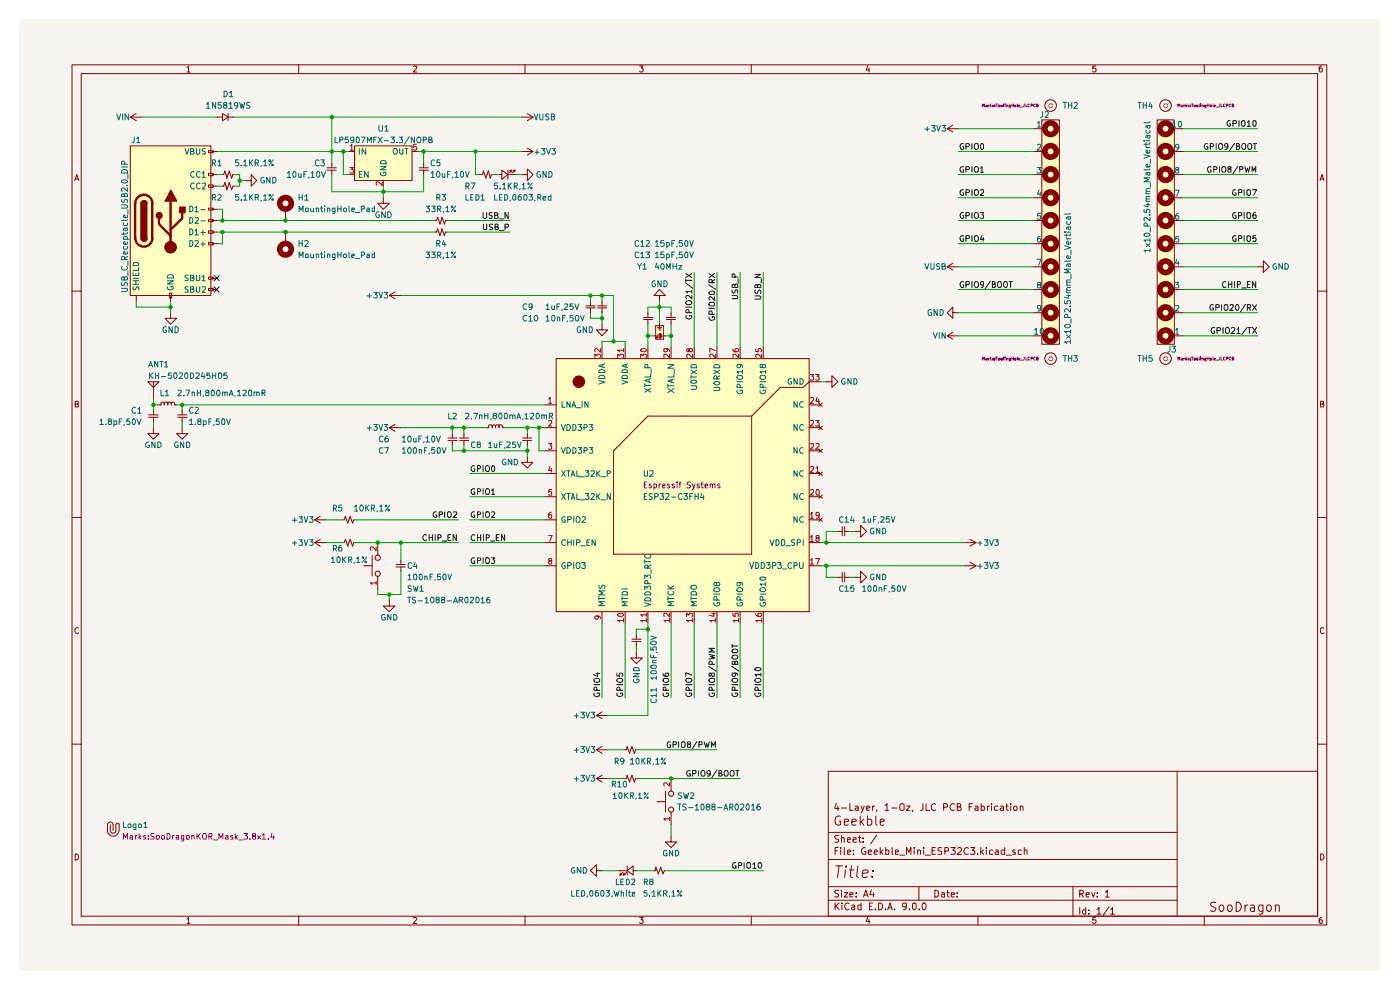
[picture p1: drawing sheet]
<svg xmlns="http://www.w3.org/2000/svg" width="297mm" height="210mm" viewBox="0 0 297 210" stroke-linecap="round" stroke-linejoin="round" font-family="sans-serif">
<path d="M4.1 4.1h288.5v201.8h-288.5z" fill="#f5f4ef"/>
<g fill="none" stroke="#840000" stroke-width=".21">
<path d="M15.3 13.8h266.2v182.4h-266.2zM17.2 15.6h262.3v178.7h-262.3zM39.7 14.3l.3-.3v1.3M39.7 15.3h.6M63.4 13.8v1.8M87.7 14.1l.5-.1 .2 .3-.7 1h.7M111.4 13.8v1.8M135.7 14h.7l-.4 .4 .4 .3-.1 .5-.5 .1-.1-.2M159.4 13.8v1.8M184.1 13.9l-.3 1h.7M184.4 14.4v.9M207.5 13.8v1.8"/>
<path d="M232.4 14h-.5l-.1 .6 .5-.2 .2 .3v.3l-.2 .3-.5-.2M255.5 13.8v1.8M280.5 14l-.6 .3v.8l.2 .2 .4-.1v-.7l-.4-.1-.2 .3M15.9 38.3l.4-1.3 .4 1.3M16 38h.5M280 38.3l.5-1.3 .4 1.3M280.2 38h.6M15.3 61.8h1.9M279.5 61.8h2M16 85.7h.4l.2-.2-.1-.4h-.5v1.2h.5l.1-.5-.2-.1M280.1 85.7l.6-.1v-.5h-.6v1.2l.7-.1 .1-.3-.4-.2M15.3 109.8h1.9"/>
<path d="M279.5 109.8h2M16.6 133.2a.58 .58 0 0 0-.7 .6 .58 .58 0 0 0 .7 .5v-.1M280.9 133.2h-.1a.46 .46 0 0 0-.7 .2v.7l.2 .2 .3 .1 .3-.2M15.3 157.9h1.9M279.5 157.9h2M175.7 163.6h103.8v30.7h-103.8zM175.7 176.6h74M177.4 170.4l-.3 1.1h.9M177.8 171v.9M177.8 179.8h-.6v1.4M177.9 177.2l-.7 .1-.1 .4 .2 .2 .5 .1 .1 .3-.2 .4-.6-.1M178.3 173.2a.81 .81 0 0 0-.9 .1 .81 .81 0 0 0-.2 .9l.1 .6a.72 .72 0 0 0 1 .1v-.7h-.3"/>
<path d="M178.3 179.8v.2M178.5 177.8l.3-.1 .3 .1v.9M178.5 177.2v1.5M178.5 171.4h1.1M179.1 179.8v1.4h.2M179.1 174.4l.9-.2v-.2a.6 .6 0 0 0-.8-.1v1.1h.8M179.8 178.2l.7-.2-.1-.2-.4-.1-.2 .2 .1 .7h.5M180.3 170.5v1.4h.7M180.7 174.4l.9-.2v-.3a.6 .6 0 0 0-.9 .1v.8a.6 .6 0 0 0 .9 .2M181 178.2l.6-.2v-.2l-.4-.1-.2 .2 .1 .7h.5M181.5 171.1l.4-.1 .2 .1v.8M182.1 171.3l-.7 .3 .2 .3 .5-.1"/>
<path d="M182.1 177.7h.6M182.3 177.2v1.2l.4 .3M182.5 173.1v1.9M182.7 174.3l.6 .7M182.7 171l.3 .9M183.1 178.5v.2M183.1 177.8v.1M183.3 173.8l-.8 .6M183.3 171l-.6 1.4M183.6 179.9a.73 .73 0 0 0-.9 .4 .73 .73 0 0 0 .4 .9l.6-.1v-.5h-.3M183.8 171.5l.7-.2-.1-.2h-.6v.7h.6M184 173.9l.6-.1 .3 .3v.6l-.1 .3h-.8"/>
<path d="M184 173.1v1.9M185.1 171v.9M185.5 171l-.4 .2M185.8 173.1v1.7l.2 .2M186 177.2l-1.3 1.8M186 171.8v.4M186.7 174.4l.9-.2-.1-.3-.5-.1-.3 .2 .1 1h.7M186.7 179.8v1.4M187.7 170.9l.5-.4v1.4M187.7 171.9h.8M187.9 179.8v1.4h.6v-.8h-.6M189.2 171.4h1.1"/>
<path d="M189.3 179.8v1.4h.1M191 170.6a.52 .52 0 0 1 .8 .1v1l-.3 .2a.46 .46 0 0 1-.6-.4zM192.3 171h.8l-.8 .9h.8M193.7 171.8l-.1 .4M193.9 179.8v.2M195.8 170.5v1.2l-.5 .2M196 179.8v.2M196.5 170.5v1.4h.7M198.4 179.8h-.7v1.4h.7M198.5 170.6h-.1a.67 .67 0 0 0-.8 .6 .67 .67 0 0 0 .9 .6M199.8 179.9l-.5-.1-.3 .2v.4l.8 .3-.1 .5h-.7M200.2 171.2l.7-.1 .1-.4-.2-.2h-.6v1.4"/>
<path d="M201.7 179.8h.9l-.5 .6 .5 .1v.6h-.9M202.5 170.6h-.1a.67 .67 0 0 0-.9 .6 .67 .67 0 0 0 1 .6M203.1 171.1h.6v-.5l-.6-.1v1.4h.6l.2-.4-.3-.4M203.2 180l.5-.2 .3 .4-.1 .3-.8 .7h.9M205.4 180v-.1a.73 .73 0 0 0-.9 .4 .73 .73 0 0 0 .3 .9l.6-.1M205.6 171.1h.5M205.9 179.8h.9l-.5 .6 .4 .1v.6h-.8M206.3 170.5h-.7v1.4M206.9 171.1l.4-.1 .2 .1v.8M207.5 171.3l-.7 .3 .2 .3 .5-.1M208.1 179.8v1.4M208.1 171.1l.5-.1 .2 .1v.7h-.7"/>
<path d="M208.1 170.5v1.4M209.2 179.8v.2M209.5 171v.9M209.9 171l-.4 .2M210.3 170.5v.1M210.3 171v.9M211.7 171.1a.52 .52 0 0 0-.8 .1l.1 .6h.7M212.3 171.1l.4-.1 .2 .1v.8M212.9 171.3l-.7 .3 .3 .3 .4-.1M213.1 179.8v1.4h-.6l-.1-.7a.52 .52 0 0 1 .7-.1M213.4 171h.5M213.6 170.5v1.2l.3 .2"/>
<path d="M214.4 170.5v.1M214.4 171v.9M215 171.2a.45 .45 0 0 1 .7-.1l.1 .6a.41 .41 0 0 1-.4 .2 .41 .41 0 0 1-.4-.2zM216.4 171.1l.2-.1 .4 .1v.8M216.4 171v.9M217.3 179.8v1.4M249.7 163.6v30.7M16 181.1a.52 .52 0 0 1 .6 .4v.6a.52 .52 0 0 1-.6 .3zM39.7 194.9l.3-.3v1.3M39.7 195.9h.6M63.4 194.3v1.9M87.7 194.8l.5-.2 .2 .3-.7 1h.7"/>
<path d="M111.4 194.3v1.9M135.7 194.6h.7l-.4 .5h.3v.7l-.5 .1-.1-.2M159.4 194.3v1.9M175.7 191h74M175.7 188.1h74M175.7 182.3h74M177.2 191.6v1.4M177.2 180.5h.5M177.3 192.1l.7 .9M177.3 183.7h1.4M177.9 188.9l-.6-.1-.2 .3 .2 .4 .5 .2 .1 .3-.2 .3-.6-.1M178 191.6l-.8 .7"/>
<path d="M178 183.7l-.3 2.4M178.3 180.3v.9M178.5 188.8v.2M178.5 189.4v.9M178.6 191.6h.1M178.6 192v1M179.1 189.4h.8l-.8 .9h.8M179.4 184.5l-.2 1.6M179.5 183.7l-.1 .1h.2l-.1-.1-.1 .2M179.8 180.8l.7-.2-.1-.2-.4-.1-.2 .2 .1 .7h.5M180.1 191.6a.67 .67 0 0 0-.9 .6 .67 .67 0 0 0 .8 .7l.1-.1M180.2 184.5h.9"/>
<path d="M180.3 189.8l.7-.1-.1-.3h-.5l-.1 .1v.6l.2 .2 .4-.1M180.6 183.7l-.2 2.1 .5 .3M180.7 192.1h.6v.9M181.1 181.1v.1M181.1 180.4v.1M181.3 192.3l-.6 .2-.1 .2 .3 .3 .4-.1M181.6 190.1v.2M181.6 189.4v.1M182 183.7l-.3 2.1 .4 .3M182.7 192.1l-.5-.1-.2 .1v.7l.2 .2 .5-.1M182.7 191.6v1.4M182.9 185.3l1.2-.2v-.5a.79 .79 0 0 0-1.1 .3v1.1l.2 .1h.5l.2-.1"/>
<path d="M183.2 190.3l.5-1.5 .5 1.5M183.3 189.9h.7M184.1 194.5l-.3 .9h.7M184.2 180.8l.7-.2v-.2l-.5-.1-.2 .2 .1 .7h.6M184.4 195v.9M184.4 192.2h.5M184.9 188.8l-.4 1h1M185 185.9v.2M185.1 191.6h-.7v1.4h.7M185.2 184.6v.3M185.3 189.4v.9M185.5 180.8l.6-.2-.1-.3h-.4l-.1 .2v.6v.1h.5"/>
<path d="M185.7 192.8v.2M186.4 191.6a.73 .73 0 0 1 .8 .7 .73 .73 0 0 1-.8 .7zM186.9 180.7l.4 .5M187.3 180.3l-.6 .5M187.8 192.8v.2M188.3 193l.5-1.4 .5 1.4M188.5 192.6h.7M189.8 192.8v.2M189.9 180.8l.7-.2-.1-.2h-.6v.8h.6M190.9 181.4h1.1M192.3 192.1l-.2 .3-.5-.1-.1-.2 .1-.5h.5a.84 .84 0 0 1 .2 .8 .84 .84 0 0 1-.7 .6M192.3 181.2v-1.4l.5 1 .4-1v1.4"/>
<path d="M192.9 192.8v.2M193.7 191.6h.3l.3 .2v.9l-.3 .3-.4-.3zM193.9 180.3v.9M194.7 180.5l.2-.2 .4 .2v.7M194.7 180.3v.9M194.9 188.1v2.9M195 192.8v.2M195.8 191.6h.2a.73 .73 0 0 1 .5 .7 .73 .73 0 0 1-.5 .7l-.4-.6zM196 180.3v.9M196.3 181.4h1.1M197.7 180.5h.5M198.3 188.8l.7 .2v1.1l-.3 .2h-.4z"/>
<path d="M199.8 189.4h.5l.1 .9M200.4 189.7h-.6l-.1 .2 .1 .4 .6-.1M200.4 180.5h.8v-.5l-.3-.2h-.5v1.4M200.9 189.4h.5M201 188.8v1.3l.4 .2M201.8 189.8l.7-.1-.1-.3h-.5l-.1 .1v.6l.2 .2 .4-.1M203.1 190.1v.2M203.1 189.4v.1M207.4 181.1v.1M207.5 194.3v1.9M208.2 180.7l.5 .5M208.7 180.3l-.6 .5"/>
<path d="M209.2 180.3v.9M210.6 180.4l-.4-.1-.3 .2v.6l.7 .1M211.2 180.4l.4-.1 .2 .2v.7h-.6v-.4l.6-.2M213.5 181.4h1.1M215.3 180.4l-.3-.1-.2 .2 .2 .3h.3v.4h-.5M216.7 180.4l-.4-.1-.3 .2v.6l.7 .1M217.3 180.5l.2-.2 .4 .1v.8M227.6 188.1v6.2M229.1 189.6l.6-.1 .1-.5-.2-.2h-.5v1.5M229.1 192.5v1.4M229.4 189.6l.4 .7M230.3 193.1l-.4-.1-.2 .2v.5l.2 .2 .4-.1"/>
<path d="M230.3 192.5v1.4M230.4 189.8l.7-.1-.1-.3h-.5l-.1 .1v.6l.2 .2 .4-.1M231 193.8v.1M231 193.1v.1M231.6 189.4l.3 .9 .4-.9M232.4 194.6h-.5l-.1 .6 .6-.1 .1 .5-.2 .3-.5-.2M232.7 192.9l.3-.2 .1-.2v1.4M232.7 193.9h.8M232.8 190.1v.2M232.8 189.4v.1M234.5 189.3l.4-.5v1.5M234.5 190.3h.8"/>
<path d="M235.2 192.4l-1.2 1.9M235.6 192.9l.3-.2 .1-.2v1.4M235.6 193.9h.8M255.5 194.3v1.9M257.9 191.5l-.7-.1-.3 .2-.1 .3a1.19 1.19 0 0 0 1 .7l.1 .3-.4 .4-.7-.1M258.9 192.1l.4-.1 .3 .4v.5l-.3 .4h-.3l-.4-.4v-.5zM260.6 192.1l.5-.1 .3 .4v.5l-.3 .4h-.4l-.3-.4zM262.2 191.4a.98 .98 0 0 1 1.2 1 .98 .98 0 0 1-1.2 .9zM264.1 192v1.3M264.7 192l-.4 .1-.2 .3M265.3 192.1h.8v1.2M266.1 192.5l-.8 .2-.1 .1 .1 .4 .3 .1h.4l.1-.1"/>
<path d="M267.9 192v1.6l-.4 .3-.4-.1M267.9 192.1l-.6-.1-.3 .4v.5l.3 .4 .6-.1M268.9 192.1l.5-.1 .3 .4v.5l-.3 .4h-.3l-.4-.4zM270.5 192.2a.44 .44 0 0 1 .5-.3 .44 .44 0 0 1 .4 .4v1M270.5 192v1.3M280.1 181.1a.65 .65 0 0 1 .8 .7 .65 .65 0 0 1-.8 .6zM280.5 194.6h-.3l-.3 .3v.9a.43 .43 0 0 0 .6-.1 .43 .43 0 0 0 0-.6h-.6v.3"/>
</g>
<g fill="#ffffc2">
<path d="M118 76.1h53.7v53.6h-53.7z"/>
<path d="M139.1 69h1.7v2.9h-1.7z"/>
<path d="M221 25.4h3.7v47.6h-3.7z"/>
<path d="M245.5 25.4h3.6v47.6h-3.6z"/>
<path d="M75.2 30.9h12.2v7.4h-12.2z"/>
<path d="M27.6 30.9h17.1v31.8h-17.1z"/>
</g>
<g fill="none" stroke="#0f0f0f" stroke-width=".21">
<path d="M145.5 59.1v.8M145.5 59.5h1.3M145.5 58l1.3 .9M146.8 58l-1.3 .9M150.4 58l1.2 .9M151.1 60v-.5l-.2-.2h-.4l-.1 .7h1.2M151.6 59.3l-.5 .4M151.6 58l-1.2 .9M155.9 58.8v-.6h-.6v.6h1.2M156.6 59.1v1M160.1 58.2h1.3l-1.3 .7h1.3M161.5 59.1v1"/>
<path d="M145.5 65.1h1.3M145.5 60.1l1.5 1.1M145.6 66.9l-.1 .2a.6 .6 0 0 0 .7 .6 .6 .6 0 0 0 .5-.8h-.4v.2M145.6 64l.7-.2 .4 .2 .1 .3-.2 .3h-.7l-.4-.3zM146.2 66.3l-.1-.6h-.4l-.2 .2v.4h1.3M146.8 62.7v.7l-.7-.7h-.4l-.2 .2v.3l.2 .2M146.8 61.8h-1.3l.3 .4M146.8 61.5v.7M150.3 60.4l1.6 1M150.4 65.4h1.2M150.5 67.3h-.1a.66 .66 0 0 0 .5 .6 .66 .66 0 0 0 .7-.2l-.1-.5h-.4v.2M150.5 61.9l.7-.1 .4 .1v.4l-.2 .1h-.7l-.3-.2z"/>
<path d="M150.6 64.1h.8l.2 .2v.4l-.2 .2h-.8l-.2-.3zM151.1 66.7v-.5l-.2-.2h-.4l-.1 .7h1.2M151.6 62.9v.8l-.9-.8-.3 .3 .1 .4M155.3 62.7h.9l.3 .2-.1 .5h-1.1M155.3 61.5v.6a.47 .47 0 0 0 .5 0 .47 .47 0 0 0 .2-.5l.4-.1v.7M155.9 60.6l.2-.4 .3 .1 .1 .7h-1.2v-.6h.5l.1 .6M160.1 62.8h1.1l.2 .2-.2 .5h-1.1M160.2 61.5l-.1 .5 .3 .3 .2-.1 .5-.7 .3 .3-.1 .5M160.7 60.6l.3-.3 .4 .3v.4h-1.3v-.4l.2-.2h.3l.1 .6"/>
</g>
<path d="M118 76.1h53.7v53.6h-53.7zM175.3 81h1.2v-1.3l1.3 1.3-1.3 1.2v-1.2" fill="none" stroke="#840000" stroke-width=".21"/>
<circle cx="122.8" cy="81" r="1.23" fill="#840000"/>
<g fill="none" stroke="#840000" stroke-width=".21">
<path d="M27.6 30.9h17.1v31.8h-17.1zM46 24.8h1.2M47.2 24.1l1.2 .7-1.2 .8zM47.2 37h.2l.3-.7 .4 1.5 .5-1.5 .5 1.5 .3-.8h.3M48.4 24.8h1.3M48.4 24.1v1.5M69.4 36.1h1.9M69.4 35.6h1.9M70.4 34.6v1M70.4 36.1v.9M74 32.1h1.2M74 37h1.2"/>
<path d="M75.2 30.9h12.2v7.4h-12.2zM81.3 38.3v1.2M87.4 32.1h1.3M88.9 36.1h2M88.9 35.6h2M89.9 34.6v1M89.9 36.1v.9M102.1 37h.2l.3-.7 .5 1.5 .5-1.5 .4 1.5 .3-.8h.2M105.8 37h.7M106.5 36.1l1.2 .9-1.2 1.1zM107.7 37h1.7M107.7 36.1v2"/>
<path d="M108.1 36.2l.5-.1-.2 .4M108.6 36.1l-.6 .6M109.3 36.1l-.6 .6M109.3 36.1l-.1 .4M109.3 36.1l-.5 .1M110.6 37h1.3v-1.2l1.2 1.2-1.2 1.3v-1.3M110.6 32.1h2.5M110.6 24.8h2.5M111.9 24.1l1.2 .7M111.9 31.4l1.2 .7M113.1 24.8l-1.2 .8M113.1 32.1l-1.2 .8"/>
<path d="M200.9 27.3h2.4M200.9 27.3l1.2 .7M202.1 26.5l-1.2 .8M219.2 27.3h2.5M219.2 32.1h2.5M219.2 37h2.5M221 25.4h3.7v47.6h-3.7zM245.5 25.4h3.6v47.6h-3.6zM248.5 27.3h2.4M248.5 32.1h2.4M248.5 37h2.4M81.3 41.9v1.2h1.3l-1.3 1.3-1.2-1.3h1.2"/>
<path d="M92.3 46.8h.3l.2-.7 .5 1.4 .5-1.4 .5 1.4 .2-.7h.3M92.3 49.2h.3l.2-.7 .5 1.5 .5-1.5 .5 1.5 .2-.8h.3M200.9 56.6h2.4M200.9 56.6l1.2 .7M202.1 55.8l-1.2 .8M219.2 41.9h2.5M219.2 46.8h2.5M219.2 51.7h2.5M219.2 56.6h2.5M248.5 41.9h2.4M248.5 46.8h2.4M248.5 51.7h2.4"/>
<path d="M248.5 56.6h2.4M266.8 56.6h1.2v-1.3l1.3 1.3-1.3 1.2v-1.2M28.9 62.7v.2M36.2 66.3v1.2h1.3l-1.3 1.3-1.2-1.3h1.2M82.6 62.7l1.2 .7M82.6 62.7h2.4M83.8 61.9l-1.2 .8M124.3 65.3h2M124.3 64.9h2M125.3 63.9v1M125.3 65.3v1M126.8 65.3h1.9"/>
<path d="M126.8 64.9h1.9M127.7 68.8v1.2h1.2l-1.2 1.2-1.2-1.2h1.2M127.7 63.9v1M127.7 65.3v1M127.7 73.6v2.5M132.6 73.6v2.5M136.5 67.3h2M136.5 67.8h2M137.4 66.3v1M137.4 67.8v1M137.4 73.6v2.5M138.7 71.2h.3"/>
<path d="M139 71.3h.6M139.1 69.1h1.7v2.9h-1.7zM139.3 71.5l.2 .1-.1 .1-.2-.1zM139.4 69.5h1.1M139.6 69.8h.7M139.6 70.8v.9M139.9 70.8h.2v.9h-.2zM139.9 70h.2M139.9 62.7h-1.2l1.2-1.3 1.3 1.3h-1.3v1.2M139.9 68.8v.2M139.9 69.1v.4M140.3 71.3h.7"/>
<path d="M140.3 70.8v.9M140.9 71.2h.3M141.3 67.3h2M141.3 67.8h2M142.4 66.3v1M142.4 67.8v1M142.4 73.6v2.5M147.3 73.6v2.5M152.1 73.6v2.5M157 73.6v2.5M161.9 73.6v2.5M200.9 71.2h2.4"/>
<path d="M200.9 71.2l1.2 .7M202.1 66.3v-1.2l-1.2 1.2 1.2 1.2v-1.2h1.2M202.1 70.5l-1.2 .7M219.2 71.2h2.5M219.2 61.4h2.5M219.2 66.3h2.5M248.5 71.2h2.4M248.5 61.4h2.4M248.5 66.3h2.4M31.4 81h2.3l-1.2 1.2zM32.5 90.7v1.3h1.2l-1.2 1.2-1.1-1.2h1.1M32.5 81v3.6"/>
<path d="M33.7 85.9h.5l.1-.5 .2-.1 .2 .1 .1 .5M34.9 85.6l.1-.3h.3h.2l.1 .3M35.6 85.6l.1-.3h.2h.3l.1 .3M35.6 85.6v.3M36.4 85.9l.1-.5 .2-.1 .2 .1 .1 .5h.5M37.7 88.5h2M37.7 88h2M38.6 90.7v1.3h1.2l-1.2 1.2-1.1-1.2h1.1M38.6 87.1v.9M38.6 88.5v1M82.6 90.7h2.4M82.6 90.7l1.2 .8"/>
<path d="M83.8 90l-1.2 .7M95 93.4h2M95 92.9h2M96 92v.9M96 93.4v1M97.5 93.4h1.9M97.5 92.9h1.9M98.4 92v.9M98.4 93.4v1M115.5 85.9h2.5M115.5 90.7h2.5M115.5 95.6h2.5"/>
<path d="M137.4 88.3h22.1v29.3h-29.3v-22zM171.7 85.9h2.4M171.7 90.7h2.4M171.7 95.6h2.4M173.7 85.5l.7 .7M173.7 90.4l.7 .7M173.7 95.3l.7 .7M174.1 81h-2.4l-1.3 1.2h-4.8l-6.1 6.1M174.4 85.5l-.7 .7M174.4 90.4l-.7 .7M174.4 95.3l-.7 .7M115.5 100.5h2.5"/>
<path d="M115.5 105.4h2.5M115.5 110.3h2.5M115.5 115.1h2.5M171.7 100.5h2.4M171.7 105.4h2.4M171.7 110.3h2.4M171.7 115.1h2.4M173.7 100.1l.7 .8M173.7 105l.7 .7M173.7 109.8l.7 .8M174.4 100.1l-.7 .8M174.4 105l-.7 .7"/>
<path d="M174.4 109.8l-.7 .8M177.8 112.7h.9M178.7 111.7v2M179.2 112.7h1M179.2 111.7v2M181.4 112.7h1.2v-1.2l1.2 1.2-1.2 1.2v-1.2M204.6 115.1h2.4M205.8 119.2l1.2 .8M205.8 114.4l1.2 .7M207 115.1l-1.2 .8M115.5 120h2.5M127.7 129.7v2.5"/>
<path d="M132.6 129.7v2.5M137.4 129.7v2.5M142.4 129.7v2.5M147.3 129.7v2.5M152.1 129.7v2.5M157 129.7v2.5M161.9 129.7v2.5M171.7 120h2.4M177.8 122.5h.9M178.7 121.4v2M179.2 121.4v2M179.2 122.5h1"/>
<path d="M181.4 122.5h1.2v-1.3l1.2 1.3-1.2 1.1v-1.1M204.6 120h2.4M207 120l-1.2 .8M139.4 170h1.8M141.2 167.8v4.4M142.4 177.3v1.3h1.1l-1.1 1.2-1.2-1.2h1.2M142.4 165.1v2.7M142.4 172.2v2.8M126.5 184.7v-1.3l-1.2 1.3 1.2 1.2v-1.2h1.2M131.4 184.7h1.6M131.6 185.2l-.1 .4M131.9 185.5l-.4 .1"/>
<path d="M132.1 185l-.6 .6M132.4 185.2l-.2 .4 .5-.1M132.9 185l-.7 .6M133 184.7l1.3-1v1.9zM133 183.7v1.9M134.3 184.7h.7M138.7 184.7h.3l.1-.8 .6 1.5 .5-1.5 .5 1.5 .2-.7h.3"/>
<circle cx="222.9" cy="22.4" r="1.23"/>
<circle cx="247.3" cy="22.4" r="1.23"/>
<circle cx="222.9" cy="76.1" r="1.23"/>
<circle cx="247.3" cy="76.1" r="1.23"/>
<circle cx="122.8" cy="81" r="1.23"/>
<circle cx="142.4" cy="168.4" r=".55"/>
<circle cx="142.4" cy="171.7" r=".55"/>
</g>
<g fill="none" stroke="#a90000" stroke-width=".21">
<path d="M74.2 35.5h.8l-.5 .4 .5 .2v.5h-.8M74.3 30.9l.3-.3v1.3M74.3 31.9h.7M81.1 38.6v.7l-.8-.7h-.3l-.2 .1v.4l.2 .1M88.3 30.6h-.5v.6l.5-.1 .1 .2v.3l-.2 .3-.4-.2M126.2 75.9v-.8l.4 .4 .2-.4h.5v.8M127.4 73.9v.8l-.9-.8-.3 .1 .1 .6M131 75.9v-.8l.5 .4 .1-.4h.5l.2 .2-.2 .6M132.3 74.3h-1.3l.4 .3M132.3 73.9v.7M135.9 75.9v-.8l.5 .4 .1-.4h.5v.8M136 74h1l.1 .5a.91 .91 0 0 1-1.2-.1z"/>
<path d="M141.3 73.9l.3 .3-.1 .3h-.7v-.5l.2-.1 .9 .2 .1 .4M142 75.1v.8l-.7-.8-.5 .1 .1 .6M146.2 74.2l.1-.2 .4-.1 .2 .5-.2 .2h-.3l-.2-.2v-.4a.31 .31 0 0 0-.5 .1 .31 .31 0 0 0 .1 .4l.2 .1 .2-.2M146.9 75.1v.8l-.7-.8h-.4l-.1 .2v.3l.1 .2M151.8 75.1v.8l-.7-.8h-.4v.7M151.8 74.4l-1.2-.5v.8M155.5 74l.1 .5 .8 .1a.35 .35 0 0 0 .3-.3 .35 .35 0 0 0-.3-.4h-.2a.35 .35 0 0 0-.3 .4 .35 .35 0 0 0 .3 .3M156.7 75.1v.8l-.7-.8-.5 .1 .1 .6M160.3 74v.5l.6 .1-.1-.6h.7l.1 .5-.2 .1M161.6 75.1v.8l-.8-.8h-.3l-.2 .2v.3l.2 .2M171.9 79.5h.7l-.4 .4 .4 .1v.6h-.7M173 79.5h.8l-.5 .4 .5 .1v.6h-.8"/>
<path d="M116.4 84.6h.1l.2-.3v1.2M116.4 89.3h.6v.4l-.6 .7h.6M116.4 94.1h.6l-.3 .4 .3 .1v.6h-.6M116.4 85.5h.6M116.7 98.9l-.3 .9h.7M117 99.3v.9M171.9 84.4l.2-.1h.3l.2 .1v.4l-.7 .7h.7M171.9 89.3h.7v.4l-.7 .7h.7M171.9 94.2h.7v.4l-.7 .7h.7M171.9 99.1l.2-.2h.3l.2 .2v.3l-.7 .8h.7M173 89.2h.8l-.5 .4 .5 .2v.5h-.8M173.1 94.2l.6-.1 .1 .5-.8 .7h.8"/>
<path d="M173.1 99.3l.3-.4v1.3M173.3 84.3l-.2 .8h.8M173.7 84.7v.8M116.4 113.6h.7l-.5 1.2M116.6 119l-.2-.3 .1-.2h.5v.4a.51 .51 0 0 0-.5 .7h.5v-.5l-.1-.1M117 108.7a.72 .72 0 0 0-.6 .5 .72 .72 0 0 0 .2 .7l.4-.1v-.5l-.4-.1-.2 .2M117 103.8h-.5l-.1 .6 .1-.1h.4l.1 .1v.5h-.6M171.9 103.9h.7v.4l-.7 .7h.7M171.9 109.1l.3-.4v1.2M171.9 113.9h.2l.1-.3v1.2M171.9 118.8l.3-.3v1.2M171.9 109.9h.7"/>
<path d="M171.9 114.8h.7M171.9 119.7h.7M173 118.5h.9l-.6 1.2M173.1 100.2h.7M173.2 103.9l.3-.1 .3 .3v.7l-.2 .2-.4-.1zM173.3 114.1h-.1l-.1-.3a.42 .42 0 0 1 .7-.1v.3l-.5 .1-.2 .2v.3l.2 .2 .5-.1v-.4l-.3-.2M173.8 109.3l-.1 .1h-.5v-.7h.3l.3 .1v.8l-.2 .2-.4 .1M126.7 130.7l.3 .1v.3l-.3 .3h-.3l-.2-.2 .1-.5h.8l.3 .5M131 130.3l.3-.2h.7l.3 .2a.68 .68 0 0 1-.6 .5 .68 .68 0 0 1-.7-.5zM132.3 131.6h-1.3l.4 .3M132.3 131.2v.7M137.1 131.6h-1.2l.4 .3"/>
<path d="M137.1 130.4h-1.2l.4 .4M137.1 130.1v.7M137.1 131.2v.7M142 131.6h-1.2l.4 .3M142 130.1v.7l-.7-.7-.5 .1 .1 .6M142 131.2v.7M145.7 130.8v-.7l.5 .4 .1-.4h.5l.1 .2v.4l-.1 .1M146.9 131.6h-1.2l.3 .2v.1M146.9 131.2v.7M151 130.2h.8M151.4 130v.8l-.9-.3M151.8 131.6h-1.2l.3 .3"/>
<path d="M151.8 131.2v.7M155.5 130.1v.6l.5 .1v-.7h.6v.7M156.7 131.6h-1.2l.3 .3M156.7 131.2v.7M160.3 130.2v.2a.93 .93 0 0 0 1.2 .3l.1-.4-.2-.2h-.5l-.1 .6 .2 .1M161.6 131.6h-1.3l.3 .2v.1M161.6 131.2v.7M142 173.7h-1.2l.4 .3M142 166.1v.6l-.7-.6-.5 .1 .1 .5M142 173.3v.7"/>
</g>
<g fill="none" stroke="#006464" stroke-width=".21">
<path d="M76.2 31.5v1.2M76.2 37h.5M76.8 36.4h-.6v1.2h.6M77.6 31.5v1.2l-.8-1.2v1.2M78.1 36.4v1.2l-.8-1.2v1.2M80.7 36.6v.4a.61 .61 0 0 0 .8 .3 .61 .61 0 0 0 .3-.8h-.4v.3M80.7 35.3h1.2l-1.2 .7h1.2M80.7 34.2l.3-.1h.7l.2 .6h-1.2zM84.8 31.5v1l.2 .2 .5-.1v-1.1M85.9 31.5h.7M86.2 31.5v1.2M220 35.5h.8l-.4 .4 .4 .2v.5h-.8"/>
<path d="M220.1 26.1l.3-.3v1.2M220.1 30.8l.2-.2h.3l.2 .2v.3l-.8 .8h.8M220.1 27h.7M248.8 26.1l.3-.3v1.2M248.8 27h.7M249.6 36l-.2-.2a.42 .42 0 0 1 .7-.2v.3l-.6 .2v.6l.6-.1v-.5l-.3-.1M250.1 31.1l-.1 .2a.36 .36 0 0 1-.6-.2l.1-.4 .3-.1 .3 .2v.7l-.4 .4h-.2M250.1 25.9l.4-.1a.91 .91 0 0 1-.1 1.2l-.3-.1zM220 55h.8l-.5 1.3M220.4 40.3l-.3 .9h.7M220.7 50.2h-.4l-.2 .9 .2 .2h.5v-.5l-.2-.2-.4 .1-.1 .1M220.7 40.8v.8"/>
<path d="M220.8 45.2h-.6l-.1 .6h.6l.1 .5-.2 .2h-.3l-.2-.2M249.3 59.9h.8l-.5 .5 .5 .1v.5h-.8M249.3 40.3h.8l-.5 1.3M249.6 55l-.2 .8h.7M250 45.2h-.3a.93 .93 0 0 0-.2 1.2l.3 .1 .3-.2v-.5h-.6l-.1 .1M250 55.4v.9M250.1 50.2h-.6l-.1 .6 .1-.2 .5 .1 .1 .6h-.7M127.1 79.8l.3-.2h.6l.2 .2 .1 .5h-1.3zM127.1 78.6a.66 .66 0 0 1 .8-.2 .66 .66 0 0 1 .4 .6h-1.3zM127.9 77.3v.6M128.3 77.2l-1.3 .4 1.3 .4M132 79.8l.2-.2h.7l.2 .2v.5h-1.2z"/>
<path d="M132 78.6a.72 .72 0 0 1 1.1 0v.4h-1.2zM132.8 77.3v.6M133.1 77.2l-1.2 .4 1.2 .4M137.4 78v-.7h-.5l-.1 .7h1.2M138 79.4v.6h-1.2M138.1 78.3v.9M141.7 77.3h1.3l-1.3 .8h1.3M143 79.5v.5h-1.3M143 78.4v.9M146.6 77.6l.2-.3h.7l.3 .7h-1.2zM146.6 79.6v.7M146.6 80h1.2"/>
<path d="M146.6 78.5l1.2 .8M147.8 78.5l-1.2 .8M151.4 78.5l1.3 .8M151.6 77.4h.9l.2 .6h-1.3zM152.7 79.7l-.6 .4M152.7 78.5l-1.3 .8M156.4 79.8a.87 .87 0 0 1 1.1 0v.5a.77 .77 0 0 1-1.2-.2zM156.8 77.3l.2 .1a.36 .36 0 0 1-.2 .6h-.2a.42 .42 0 0 1-.2-.7h.9l.2 .3v.3M157.5 78.9h-1.2l.4 .3M157.5 78.5v.7M161.2 79.8a.77 .77 0 0 1 1.2 .2l-.1 .3a.72 .72 0 0 1-1.1-.2zM161.7 77.6l.1-.3 .5 .1a.35 .35 0 0 1-.1 .6 .35 .35 0 0 1-.5-.4l-.1-.3-.4 .1v.5l.3 .1 .2-.2"/>
<path d="M162.4 78.9h-1.2l.4 .3M162.4 78.5v.7M219.5 70h.2l.1-.4v1.3M219.5 70.9h.7M220.3 60.4h-.1v-.4h.6l-.1 .4-.5 .1v.6l.6-.1v-.4l-.2-.2M220.8 65.3l-.2 .3-.4-.1v-.7l.6 .1v.8l-.6 .3M220.8 69.8l.3-.2 .3 .3v.7l-.3 .3-.3-.2zM249.4 70l.3-.4v1.3M249.4 64.9l.6-.1 .1 .5-.8 .7h.8M249.4 70.9h.7M119.1 90l.4 1.3 .4-1.3M119.1 94.9l.4 1.2 .4-1.2"/>
<path d="M119.2 99.9l.7 1.1M119.2 85.2v1.2h.6M119.9 99.9l-.7 1.1M120.3 90a.65 .65 0 0 1 .7 .7 .65 .65 0 0 1-.7 .6zM120.3 94.9a.66 .66 0 0 1 .7 .4 .66 .66 0 0 1-.2 .8h-.5zM120.3 99.9h.6M120.6 99.9v1.1M120.9 85.2v1.2l-.6-1.2v1.2M121.4 86.4l.3-1.2 .4 1.2M121.4 86.1h.6M121.5 90a.64 .64 0 0 1 .7 .7 .64 .64 0 0 1-.7 .6zM121.5 94.9a.66 .66 0 0 1 .7 .5 .66 .66 0 0 1-.2 .7h-.5z"/>
<path d="M122.3 86.5h.9M122.4 99.9v1.1h.6M122.6 90h.8l-.4 .5 .3 .1 .1 .5-.3 .2h-.3l-.2-.2M122.6 94.9h.8l-.4 .5 .4 .2v.4l-.2 .1-.6-.1M123.5 85.2v1.2M123.9 90.7l.6-.1v-.5l-.6-.1v1.3M123.9 95.6l.6-.1v-.5l-.6-.1v1.2M124.2 99.9h.7l-.4 .4 .4 .1v.6h-.7M124.7 85.2v1.2l-.6-1.2v1.2M125 90h.8l-.5 .5 .4 .1 .1 .5-.3 .2h-.3l-.2-.2M125 94.9h.8l-.5 .5 .5 .2v.4l-.2 .1-.6-.1M125.4 99.9h.6l.1 .3-.8 .8h.8"/>
<path d="M126.6 99.9v1.1M127 80.7l1.3 .4-1.3 .4M127.3 99.9l-.7 .6M131.9 80.7l1.2 .4-1.2 .4M136.8 82.4l1.2 .8M136.8 81.4v.7M136.8 81.7h1.2M137.7 80.5v.6M138 80.3l-1.2 .4 1.2 .4M138 82.4l-1.2 .8M141.7 82.4l1.3 .9M141.7 81.5v.7"/>
<path d="M141.7 81.8h1.3M142.5 80.6v.5M143 80.4l-1.3 .4 1.3 .4M143 82.4l-1.3 .9M146.6 81.8h.9l.3 .3v.2l-.3 .3h-.9M146.6 80.8a.86 .86 0 0 1 1.2 .1v.2a.78 .78 0 0 1-1.2 0zM151.4 82.2h1.1l.2 .2-.3 .4h-1M151.5 81.1a.61 .61 0 0 1 .7-.3 .61 .61 0 0 1 .4 .7 .61 .61 0 0 1-.7 .2 .61 .61 0 0 1-.4-.6zM152.1 80.4l-.1-.6h-.5l-.1 .6h1.3M156.3 81h1.2M156.4 82.8a.61 .61 0 0 0 .3 .7 .61 .61 0 0 0 .8-.2v-.5h-.5v.1M157 82.2v-.5l-.2-.2-.4 .1-.1 .6h1.2"/>
<path d="M161.2 82.8v.5a.61 .61 0 0 0 .8 .2 .61 .61 0 0 0 .3-.7h-.4v.1M161.2 81h1.2M161.8 82.2v-.5l-.4-.2-.2 .2v.5h1.2M167.8 80.4v-.1a.66 .66 0 0 0-.6 .5 .66 .66 0 0 0 .2 .7l.5-.1v-.4h-.2M169.1 80.3v1.2l-.7-1.2v1.2M169.1 85.2v1.2l-.7-1.2v1.2M169.1 90v1.3l-.7-1.3v1.3M169.1 94.9v1.2l-.7-1.2v1.2M169.1 99.9v1.1l-.7-1.1v1.1M169.7 80.3a.52 .52 0 0 1 .7 .3v.6l-.2 .3h-.5zM170.4 85.3l-.5-.1a.61 .61 0 0 0-.2 .8 .61 .61 0 0 0 .7 .3M170.4 90.2l-.2-.2a.6 .6 0 0 0-.6 .7 .6 .6 0 0 0 .8 .5v-.1"/>
<path d="M170.4 95a.61 .61 0 0 0-.8 .3 .61 .61 0 0 0 .3 .8l.5-.1M170.4 99.9h-.5a.61 .61 0 0 0-.2 .7 .61 .61 0 0 0 .7 .4M119.2 104.7l.7 1.3M119.9 109.7a.61 .61 0 0 0-.7 .3 .61 .61 0 0 0 .2 .8h.5v-.5h-.2M119.9 114.6l-.5-.1a.61 .61 0 0 0-.2 .8 .61 .61 0 0 0 .7 .3M119.9 119.4l-.1-.1a.64 .64 0 0 0-.6 .6 .64 .64 0 0 0 .5 .7l.2-.1v-.5h-.2M119.9 104.7l-.7 1.3M120.3 104.7h.6M120.4 110.2h.6l.2-.2-.1-.3-.7-.1v1.2M120.4 114.5v1.2M120.4 115h.8M120.6 104.7v1.3"/>
<path d="M121.2 101l.3-1.1 .5 1.1M121.2 106l.3-1.3 .5 1.3M121.2 114.5v1.2M121.3 100.7h.6M121.3 105.6h.6M121.7 109.6v1.2M121.7 114.5v1.2M121.7 119.3v1.3M122.3 115.1l.7-.1 .1-.3-.2-.2h-.6v1.2M122.4 104.7v1.3h.6M122.5 109.6a.46 .46 0 0 1 .6 .4l-.2 .8h-.5a.86 .86 0 0 1 .1-1.2zM122.5 119.3a.46 .46 0 0 1 .6 .5v.4a.46 .46 0 0 1-.6 .4 .86 .86 0 0 1 0-1.3z"/>
<path d="M123.1 101.1h.9M123.1 106h.9M123.2 115.8h1M123.4 119.3h.8l-.4 .5 .4 .1v.5l-.2 .2h-.4l-.2-.2M123.5 109.7h.7v.4l-.8 .7h.8M124.2 104.7h.7l-.4 .5 .4 .1v.5l-.2 .2h-.4l-.1-.2M124.5 115h.4M125.1 114.5h-.6v1.2h.6M125.4 104.9l.5-.2 .2 .3-.8 1h.8M126.3 114.5v1.2l-.7-1.2v1.2M126.6 104.7v1.3M126.8 100.4l.5 .6"/>
<path d="M126.8 105.2l.5 .8M127.3 104.7l-.7 .7M127.5 101.1h1M127.5 106h1M128.8 100.5l.6-.1 .1-.4-.2-.1h-.5v1.1M129.5 104.7v1.3l-.7-1.3v1.3M136.8 118.7v.8M136.8 119.2h1.2M136.9 117.6v.1a.42 .42 0 0 0 .2 .7l.8-.1 .1-.2v-.5M138 119.8l-.6 .5M159 119.3l.5 1.3 .4-1.3M160.3 119.3a.64 .64 0 0 1 .7 .7 .64 .64 0 0 1-.7 .6z"/>
<path d="M161.5 119.3a.65 .65 0 0 1 .8 .7 .65 .65 0 0 1-.8 .6zM162.6 119.3h.8l-.5 .5 .5 .1v.5l-.3 .2h-.3l-.2-.2M163.4 114.5l.4 1.2 .4-1.2M164.6 114.5h.5a.66 .66 0 0 1 .2 .8 .66 .66 0 0 1-.7 .4zM165 119.3h.7l-.3 .5 .3 .1v.5l-.1 .2-.6-.2M165.8 114.5h.5l.2 .3v.6l-.4 .3h-.3zM166.7 115.8h1M167.9 119.5l-.2-.2a.65 .65 0 0 0-.5 .7 .65 .65 0 0 0 .5 .6l.2-.2M168.6 114.5l-.7 .1v.3l.7 .5-.2 .3-.5-.1M169.1 104.7v1.3l-.7-1.3v1.3M169.1 109.6v1.2l-.7-1.2v1.2M169.1 115.1l.7-.1v-.4l-.7-.1v1.2"/>
<path d="M169.6 119.3v1l.3 .3h.2l.3-.3v-1M170.4 104.9l-.2-.2a.64 .64 0 0 0-.6 .6 .64 .64 0 0 0 .6 .7l.2-.2M170.4 109.7a.61 .61 0 0 0-.8 .3 .61 .61 0 0 0 .3 .8l.5-.1M170.4 114.5v1.2M120.4 120h.5l.3-.4-.3-.3h-.5v1.3M127 126.5v.8M127 127h1.3M127.1 124.2l-.1 .4 .3 .2 .2-.1 .3-.5h.3l.2 .1-.1 .5M128.3 127.6h-1.3l.9 .5-.9 .4h1.3M128.3 125.3h-1.3l.9 .5-.9 .4h1.3M131.9 127h1.2M131.9 126.5v.8"/>
<path d="M131.9 124.9h1.2M132 125.7a.72 .72 0 0 1 1.1 0v.5h-1.2zM133.1 127.6h-1.2l.9 .5-.9 .4h1.2M136.8 127.9l1.2 .3-1.2 .4M136.8 125.1v-.8l.5 .4 .1-.3h.6v.7M136.8 122.7v-.7l.5 .4 .2-.4h.5v.7M136.9 127l.2-.2h.6l.3 .3v.4h-1.2zM136.9 125.8a.66 .66 0 0 1 .7-.3 .66 .66 0 0 1 .4 .7h-1.2zM137.4 123.8v-.6h-.5l-.1 .6h1.2M137.4 120.5v-.6h-.5l-.1 .6h1.2M138.1 120.9v.8M141.7 127h1.3"/>
<path d="M141.7 124.9h1.3M141.7 126.5v.8M141.7 124.2l.7 .7M141.8 125.4l-.1 .5 .2 .2h.8a.37 .37 0 0 0 .3-.3 .37 .37 0 0 0-.2-.4M143 127.6h-1.3l.8 .5-.8 .4h1.3M143 124.2l-.8 .5M146.6 125.7a.66 .66 0 0 1 .8-.2 .66 .66 0 0 1 .4 .7h-1.2zM146.6 124.3l.8-.1 .4 .3a.62 .62 0 0 1-.5 .5 .62 .62 0 0 1-.7-.3zM146.6 127h1.2M146.6 126.5v.8M147.8 127.6h-1.2l.8 .5-.8 .4h1.2M151.4 126h1.3"/>
<path d="M151.5 127.9l-.1 .1a.6 .6 0 0 0 .7 .6 .6 .6 0 0 0 .5-.7l-.4-.1v.3M151.6 124.7a.79 .79 0 0 1 1.1 .3v.3a.86 .86 0 0 1-1.3 0zM152 123.8l.1-.2h.4l.2 .4-.1 .2h-.4h-.2l-.2-.6h-.3a.34 .34 0 0 0 0 .5 .34 .34 0 0 0 .4 .1l.1-.2M152.1 127.3l-.1-.7-.3-.1-.3 .3v.5h1.3M156.3 126h1.2M156.4 127.9a.59 .59 0 0 0 .4 .7 .59 .59 0 0 0 .7-.3l-.1-.5h-.4v.3M156.5 124.7a.74 .74 0 0 1 1 .2v.4a.86 .86 0 0 1-1.2 0zM156.8 123.6h.2a.36 .36 0 0 1-.2 .6h-.2a.42 .42 0 0 1-.2-.6h.9l.2 .2v.4M157 127.3v-.5l-.2-.3-.4 .1-.1 .7h1.2M161.2 127.9v.4a.61 .61 0 0 0 .8 .3 .61 .61 0 0 0 .3-.8h-.4v.3M161.2 124.9a.74 .74 0 0 1 1.1-.2l.1 .6a.78 .78 0 0 1-1.2 0zM161.2 126h1.2"/>
<path d="M161.3 122.5l.7-.1a.35 .35 0 0 1 .4 .2 .35 .35 0 0 1-.2 .5h-.8l-.2-.2zM161.8 127.3v-.6l-.4-.2-.2 .2v.6h1.2M162.4 123.9h-1.2l.4 .3M162.4 123.6v.6M163.9 120h.5l.2-.4-.2-.3h-.5v1.3M166 120.7h.9M168.4 120l.6-.1v-.5l-.6-.1v1.3"/>
<circle cx="83.9" cy="32.1" r=".57"/>
</g>
<g fill="none" stroke="#0f0f0f" stroke-width=".21">
<path d="M204.4 30.5l-.1-.1a.64 .64 0 0 0-.6 .7 .64 .64 0 0 0 .6 .6l.1-.1v-.5h-.1M204.4 35.4a.61 .61 0 0 0-.7 .3 .61 .61 0 0 0 .2 .8h.5v-.5h-.1M204.9 31.1h.5l.3-.4-.3-.3h-.5v1.3M204.9 35.9h.6l.2-.1-.1-.4-.7-.1v1.2M206.2 30.4v1.3M206.2 35.3v1.2M206.8 30.6l.2-.2a.46 .46 0 0 1 .6 .5v.4a.46 .46 0 0 1-.6 .4 .9 .9 0 0 1-.2-1.1zM206.8 35.5l.2-.2a.46 .46 0 0 1 .6 .5l-.2 .7h-.5l-.2-.3zM208 35.7l.3-.4v1.2M208 36.5h.7M208.1 30.5l.3-.1 .3 .3v.7l-.3 .3a.71 .71 0 0 1-.3-1.2zM256.2 30.5l-.1-.1a.64 .64 0 0 0-.6 .6 .64 .64 0 0 0 .5 .7l.2-.2v-.4h-.2"/>
<path d="M256.7 31.1h.6l.2-.4-.2-.3h-.6v1.3M256.9 35.4a.61 .61 0 0 0-.8 .3 .61 .61 0 0 0 .3 .8h.5v-.5h-.2M257.5 35.9h.5l.2-.1-.1-.4-.6-.1v1.2M258 30.4v1.3M258.6 30.6l.2-.2 .3 .1a.74 .74 0 0 1 .2 1l-.5 .2a.9 .9 0 0 1-.2-1.1zM258.7 35.3v1.2M259.3 35.5l.2-.2 .4 .1a.87 .87 0 0 1 0 1.1h-.5l-.2-.3zM260.5 30.9l-.2 .3-.4-.1v-.6l.4-.1 .2 .2v.8l-.2 .2-.4 .1M260.7 35.8l-.2-.2 .2-.3 .4 .1v.4a.48 .48 0 0 0-.5 .2 .48 .48 0 0 0 0 .5l.5-.1v-.5l-.1-.1M261 25.6h-.4a.61 .61 0 0 0-.3 .8 .61 .61 0 0 0 .8 .3v-.4h-.3M261.6 26.2l.6-.1 .1-.3-.1-.2h-.6v1.2M261.9 30.4l-1.1 1.6"/>
<path d="M262.3 31l.5-.1v-.4l-.5-.1v1.3h.5l.2-.4-.3-.3M262.6 35.3l-1 1.6M262.8 25.6v1.2M263 35.9h.6v-.5l-.6-.1v1.2M263.5 25.6h.4l.2 .2v.8l-.5 .2a.86 .86 0 0 1-.1-1.2zM263.5 30.6l.3-.2 .4 .2 .1 .7-.4 .4-.4-.2zM264.1 35.3l.3 1.2 .2-.8 .3 .8 .2-1.2M264.6 25.9l.4-.3v1.2M264.6 26.8h.7M264.8 30.6l.5-.2a.86 .86 0 0 1 0 1.3 .46 .46 0 0 1-.6-.4zM265.6 36.5v-1.2l.4 .9 .4-.9v1.2M265.8 25.8l.2-.2h.3a.86 .86 0 0 1-.1 1.2l-.4-.3z"/>
<path d="M265.9 30.4h.7M266.2 30.4v1.3M102.5 45.1v1l.2 .2h.3l.2-.2v-1M102.6 47.5v1l.1 .2 .5-.1v-1.1M104.4 45.2h-.6v.4l.5 .2 .1 .3-.2 .2h-.4M104.5 47.6h-.7v.4l.7 .4-.2 .3h-.5M104.9 45.7l.6-.1 .1-.3-.2-.2h-.5v1.2h.5l.3-.4-.3-.2M105 48.1h.4l.3-.2-.1-.3-.6-.1v1.2h.6l.1-.5-.3-.1M105.9 46.4h.9M106 48.9h.9M107.1 48.2h.5l.3-.2-.1-.4-.7-.1v1.2M107.8 45.1v1.2l-.7-1.2v1.2"/>
<path d="M204.4 40.3h-.5a.61 .61 0 0 0-.2 .7 .61 .61 0 0 0 .7 .4v-.5h-.1M204.4 45.2l-.1-.1a.64 .64 0 0 0-.6 .6 .64 .64 0 0 0 .6 .6h.1v-.5h-.1M204.4 50.1a.61 .61 0 0 0-.7 .3 .61 .61 0 0 0 .2 .8h.5v-.5h-.1M204.4 59.8l-.1-.1a.64 .64 0 0 0-.6 .7 .64 .64 0 0 0 .6 .6l.1-.1v-.5h-.1M204.9 40.8h.7l.1-.4-.2-.1h-.6v1.1M204.9 45.8h.5l.3-.5-.3-.2h-.5v1.2M204.9 50.6h.6l.2-.2-.1-.3-.7-.1v1.2M206.2 40.3v1.1M206.2 45.1v1.2M206.2 50v1.2M206.2 59.7v1.3M206.8 45.2l.2-.1a.46 .46 0 0 1 .6 .4v.4a.46 .46 0 0 1-.6 .4 .9 .9 0 0 1-.2-1.1z"/>
<path d="M206.8 50.2l.2-.2a.46 .46 0 0 1 .6 .4l-.2 .8h-.5l-.2-.4zM206.8 59.9l.2-.2a.46 .46 0 0 1 .6 .4l-.2 .8-.4 .1a.9 .9 0 0 1-.2-1.1zM207.9 45.1h.8l-.4 .5 .4 .1v.5l-.2 .1-.6-.1M208 40.3h.6l.1 .5-.8 .6h.8M208.3 49.9l-.3 .9h.7M208.6 50.4v.8M210.1 59.6l-1.1 1.6M211.7 59.9l.5-.2a.86 .86 0 0 1 0 1.3h-.2a.79 .79 0 0 1-.3-1.1zM213 59.9l.5-.2a.86 .86 0 0 1 0 1.3h-.3a.79 .79 0 0 1-.2-1.1zM214.1 59.7h.7M214.4 59.7v1.3M260 59.8l-.3-.1-.2 .2v.8a.36 .36 0 0 0 .5 .2v-.1"/>
<path d="M260.6 59.7v1.3M261.3 59.7v1.3M261.9 59.7v1.3M262.2 45.2l-.1-.1a.64 .64 0 0 0-.6 .6 .64 .64 0 0 0 .5 .6l.2-.1v-.4h-.2M262.2 40.3h-.5a.61 .61 0 0 0-.2 .7 .61 .61 0 0 0 .7 .4v-.5h-.2M262.2 50.1l-.1-.1a.66 .66 0 0 0-.6 .5 .66 .66 0 0 0 .2 .7l.5-.1v-.4h-.2M262.8 45.8h.5l.1-.2v-.4l-.1-.1h-.5v1.2M262.8 40.8h.6v-.5h-.6v1.1M262.8 50.6h.5l.1-.5-.6-.1v1.2M263.9 40.3v1.1M263.9 45.1v1.2M263.9 50v1.2"/>
<path d="M264.5 45.2l.3-.1 .5 .1v1l-.3 .1-.5-.1zM264.5 40.4l.2-.1h.4l.2 .1v.9l-.3 .1-.5-.1zM264.5 50.2l.3-.2 .5 .2v.8l-.2 .2h-.4l-.2-.2zM265.2 59.7h-.6v1.3h.6M265.7 40.3h.9l-.6 1.1M266.4 45.1l-.4 .1-.2 .2v.8l.2 .1h.4v-.7h-.5l-.1 .2M266.4 50h-.6v.5a.45 .45 0 0 1 .6 .1 .45 .45 0 0 1 0 .6l-.6-.1M266.4 59.7v1.3l-.7-1.3v1.3M204.9 60.4h.5l.3-.3-.1-.3-.7-.1v1.3M208.7 60.2v.2a.42 .42 0 0 1-.6 0 .42 .42 0 0 1 0-.6h.6v.9l-.2 .2-.4 .1M210.5 60.3l.6-.1v-.4l-.6-.1v1.3h.4l.3-.4-.3-.3M257.3 64.6h-.4a.61 .61 0 0 0-.2 .8 .61 .61 0 0 0 .7 .3v-.4h-.2"/>
<path d="M257.7 69.5h-.2a.6 .6 0 0 0-.6 .7 .6 .6 0 0 0 .8 .4v-.4h-.2M257.9 65.2h.6l.1-.5-.7-.1v1.2M258.2 70.1h.7v-.4l-.2-.2h-.5v1.2M259.1 64.6v1.2M259.5 69.5v1.2M259.7 64.8l.2-.2h.4l.2 .2v.9l-.3 .1-.5-.1zM260 69.6l.3-.1 .4 .1 .1 .7-.3 .4-.5-.1zM260.6 60.3h.7M261 64.7l.6-.1 .1 .4-.8 .8h.8M261.2 69.6l.2-.1h.3l.2 .1v.5l-.8 .6h.8M262.2 64.8l.1-.2 .4 .1a.66 .66 0 0 1-.3 1.1l-.1-.1a.67 .67 0 0 1-.1-.9zM262.4 69.9l.4-.4v1.2"/>
<path d="M262.4 70.7h.7M262.5 60.4h.4l.3-.3-.1-.3-.6-.1v1.3M263.4 61.1h1M264.2 64.6l-1 1.6M264.5 69.5l-1.1 1.5M264.6 65.2h.6l.1-.5-.7-.1v1.2M264.6 60.3h.4M264.7 69.5h.8M264.9 65.2l.4 .6M265 69.5v1.2M265.7 69.5l.9 1.2M265.7 64.6l.9 1.2"/>
<path d="M266.6 69.5l-.9 1.2M266.6 64.6l-.9 1.2M100.7 98.8h-.2a.64 .64 0 0 0-.6 .6 .64 .64 0 0 0 .6 .6l.2-.1v-.5h-.2M101.3 99.4h.4l.3-.4-.3-.2h-.4v1.2M102.5 98.8v1.2M103.1 98.9l.2-.1 .5 .1v.7l-.3 .4-.4-.1zM104.4 98.8h.3l.2 .2v.8l-.2 .2a.71 .71 0 0 1-.3-1.2zM92.6 108.6h-.4a.61 .61 0 0 0-.3 .8 .61 .61 0 0 0 .8 .3v-.4h-.3M93.2 109.2l.6-.1v-.4l-.6-.1v1.2M94.4 108.6v1.2M94.9 108.7l.2-.1h.4a.86 .86 0 0 1 0 1.2l-.6-.2zM96.2 108.7l.6-.1 .1 .3-.8 .9h.8"/>
<path d="M100.7 103.8a.61 .61 0 0 0-.8 .3 .61 .61 0 0 0 .3 .8h.5v-.6h-.2M100.7 108.6h-.5a.61 .61 0 0 0-.2 .7 .61 .61 0 0 0 .7 .4v-.4h-.2M101.3 104.3h.5l.2-.2-.1-.3-.6-.1v1.2M101.3 109.2l.6-.1 .1-.4-.2-.1h-.5v1.2M102.5 103.7v1.2M102.5 108.6v1.2M103.1 103.8l.2-.1 .5 .1v.6l-.1 .5h-.5l-.2-.5zM103.2 108.6h.5a.77 .77 0 0 1-.2 1.2l-.3-.1a.87 .87 0 0 1 0-1.1zM104.3 104l.3-.3v1.2M104.3 108.7h.6v.4l-.6 .7h.6M104.3 104.9h.6M150.4 138.8l1.2 .3-.9 .2 .9 .3-1.2 .2"/>
<path d="M151.6 137.5h-1.2l.9 .5-.9 .3h1.2M155.3 137.9a.86 .86 0 0 1 1.2 .1l-.2 .5h-.8l-.2-.2zM155.3 136.7v.7M155.3 137h1.2M130.8 142.8v.6l.6 .1v-.7h.5l.2 .2v.3l-.2 .2M130.8 145.2h1.3M130.9 147a.54 .54 0 0 0 .1 .6 .54 .54 0 0 0 .6 .2l.5-.4-.1-.4h-.4v.2M130.9 144.1a.77 .77 0 0 1 1.2 .1l-.1 .4a.8 .8 0 0 1-1.2-.2zM131.5 146.4l-.1-.6-.3-.1-.3 .3v.4h1.3M140.7 147v.5a.61 .61 0 0 0 .7 .2 .61 .61 0 0 0 .4-.7h-.5v.2M140.7 144.1l.7-.2 .5 .3a.62 .62 0 0 1-.6 .6 .62 .62 0 0 1-.6-.4zM140.7 142.9l.1 .4 .8 .2 .3-.3-.1-.4h-.5l-.2 .2v.2l.2 .3"/>
<path d="M140.7 145.2h1.2M141.3 146.4v-.5l-.5-.2-.1 .2v.5h1.2M142.2 157.4l-.1-.1a.66 .66 0 0 0-.6 .5 .66 .66 0 0 0 .3 .7l.5-.1v-.4h-.3M142.8 157.9h.6l.1-.5-.7-.1v1.2M144 157.3v1.2M144.6 157.5l.2-.2 .5 .2v.9l-.1 .1h-.5l-.1-.1zM145.5 145.2h1.3M145.6 147l-.1 .2a.6 .6 0 0 0 .7 .6 .6 .6 0 0 0 .5-.8h-.4v.2M145.6 144.1l.7-.2 .4 .2 .1 .3-.2 .2-.7 .1-.4-.3zM146 157.9l-.2-.1v-.4h.6v.4l-.6 .1 .1 .6h.5l.1-.4-.2-.2M146.2 146.4l-.1-.6-.4-.1-.2 .3v.4h1.3M146.8 143.2l-1.3-.5v.8"/>
<path d="M147.9 157.3l-1.1 1.6M148.3 157.9h.6l.1-.5-.7-.1v1.2M149.4 157.3l.3 1.2 .2-.8 .2 .8 .4-1.2M150.3 141.3l1.6 1.1M150.4 145.2h1.2M150.5 147a.61 .61 0 0 0 .3 .8 .61 .61 0 0 0 .8-.3v-.5h-.5v.2M150.5 144.1a.87 .87 0 0 1 1.1 0v.5a.77 .77 0 0 1-1.2-.2zM150.9 143l.2-.2h.4l.1 .5-.4 .2-.3-.3v-.3l-.4-.1v.6l.2 .1 .2-.3M150.9 158.5v-1.2l.4 .9 .5-.9v1.2M151.1 146.4v-.4l-.3-.3-.3 .1-.1 .6h1.2M151.1 140.9l-.1-.6h-.5l-.1 .6h1.2M155.2 141.3l1.6 1.1"/>
<path d="M155.3 147v.5a.61 .61 0 0 0 .8 .2 .61 .61 0 0 0 .3-.7h-.4v.2M155.3 144.1a.77 .77 0 0 1 1.2 .1l-.1 .4a.72 .72 0 0 1-1.1-.2zM155.3 145.2h1.2M155.8 142.8l.3 .2v.2l-.3 .3h-.3l-.2-.2 .1-.5h.8l.3 .5M155.9 146.4v-.5l-.4-.2-.2 .2v.5h1.2M155.9 140.6v-.3l.2-.1 .3 .1 .1 .6h-1.2v-.5l.4-.1 .2 .6M160.1 145.2h1.3M160.2 147l-.1 .2a.64 .64 0 0 0 .7 .6 .64 .64 0 0 0 .6-.6l-.1-.2h-.4v.2M160.2 144.1l.8-.2 .3 .2 .1 .3-.2 .2-.6 .1-.4-.1zM160.3 141.7l.6-.1 .5 .3a.68 .68 0 0 1-.6 .4 .68 .68 0 0 1-.7-.4zM160.8 146.4v-.4l-.4-.3-.3 .3v.4h1.3M161.4 143.1h-1.3l.4 .2v.2"/>
<path d="M161.4 142.8v.7M146.4 163.5a.61 .61 0 0 0-.7 .3 .61 .61 0 0 0 .2 .8h.5v-.5h-.2M146.9 164.1h.5l.3-.2-.1-.4-.7-.1v1.2M148.2 163.4v1.2M149 163.4a.46 .46 0 0 1 .6 .5l-.2 .7h-.5a.86 .86 0 0 1 .1-1.2zM150.7 164l-.2 .2-.4-.1v-.6h.6v.9l-.2 .2h-.4M152.1 163.4l-1.1 1.6M152.5 164h.5v-.5l-.5-.1v1.2h.5l.2-.3-.3-.3M153.7 163.6l.3-.2 .3 .1a.87 .87 0 0 1 0 1.1h-.5l-.2-.3zM155 163.6l.5-.2a.86 .86 0 0 1 .1 1.2h-.5l-.2-.3zM156.1 163.4h.7M156.4 163.4v1.2"/>
<path d="M156.1 183h-.4a.61 .61 0 0 0-.3 .8 .61 .61 0 0 0 .8 .3v-.4h-.3M156.7 183.6l.6-.1v-.4l-.6-.1v1.2M157.9 183v1.2M158.4 183.2l.2-.2h.4l.2 .2v.8l-.2 .2-.6-.2zM159.7 183.3l.4-.3v1.2M159.7 184.2h.7M161 183a.61 .61 0 0 1 .7 .5 .61 .61 0 0 1-.5 .7 .75 .75 0 0 1-.2-1.2z"/>
<circle cx="207.1" cy="40.8" r=".58"/>
<circle cx="155.9" cy="139.4" r=".57"/>
</g>
<g fill="none" stroke="#840000" stroke-width="1.2">
<circle cx="222.9" cy="32.1" r="1.23"/>
<circle cx="222.9" cy="37" r="1.23"/>
<circle cx="222.9" cy="27.3" r="1.23"/>
<circle cx="247.3" cy="32.1" r="1.23"/>
<circle cx="247.3" cy="37" r="1.23"/>
<circle cx="247.3" cy="27.3" r="1.23"/>
<circle cx="222.9" cy="56.6" r="1.23"/>
<circle cx="222.9" cy="46.8" r="1.23"/>
<circle cx="222.9" cy="41.9" r="1.23"/>
<circle cx="222.9" cy="51.7" r="1.23"/>
<circle cx="247.3" cy="41.9" r="1.23"/>
<circle cx="247.3" cy="46.8" r="1.23"/>
<circle cx="247.3" cy="56.6" r="1.23"/>
<circle cx="247.3" cy="51.7" r="1.23"/>
<circle cx="222.9" cy="61.4" r="1.23"/>
<circle cx="222.9" cy="66.3" r="1.23"/>
<circle cx="222.9" cy="71.2" r="1.23"/>
<circle cx="247.3" cy="61.4" r="1.23"/>
<circle cx="247.3" cy="66.3" r="1.23"/>
<circle cx="247.3" cy="71.2" r="1.23"/>
</g>
<path d="M223 22.4h.1M247.3 22.4h.1M223 76.1h.1M247.3 76.1h.1" fill="none" stroke="#840000" stroke-width=".93"/>
<path d="M28.7 43.1v7.4" fill="none" stroke="#840000" stroke-width=".51"/>
<path d="M29.8 43.1h1.3v7.4h-1.3z" fill="#840000"/>
<path d="M29.9 43.2h1.3v7.3h-1.3zM29.9 43.2a.64 .64 0 0 1 .7-.7 .64 .64 0 0 1 .6 .7" fill="none" stroke="#840000" stroke-width=".25"/>
<path d="M30.1 42.7a.63 .63 0 0 1 .7-.1 .63 .63 0 0 1 .4 .6h-1.3z" fill="#840000"/>
<path d="M29.9 43.2a.64 .64 0 0 1 .7-.7 .64 .64 0 0 1 .6 .7M29.9 50.5a.64 .64 0 0 0 .7 .7 .64 .64 0 0 0 .6-.7" fill="none" stroke="#840000" stroke-width=".25"/>
<path d="M28.7 43.1a1.82 1.82 0 0 1 1.8-1.8 1.82 1.82 0 0 1 1.8 1.8M28.7 50.5a1.82 1.82 0 0 0 1.8 1.8 1.82 1.82 0 0 0 1.8-1.8" fill="none" stroke="#840000" stroke-width=".51"/>
<path d="M29.9 50.5h1.3a.64 .64 0 0 1-.6 .7 .64 .64 0 0 1-.7-.7z" fill="#840000"/>
<path d="M29.9 50.5a.64 .64 0 0 0 .7 .7 .64 .64 0 0 0 .6-.7" fill="none" stroke="#840000" stroke-width=".25"/>
<path d="M32.3 43.1v7.4" fill="none" stroke="#840000" stroke-width=".51"/>
<circle cx="33.7" cy="45.7" r=".64" fill="#840000"/>
<circle cx="33.8" cy="45.7" r=".64" fill="none" stroke="#840000" stroke-width=".25"/>
<path d="M36.2 40.3l1.3 2.4h-2.5z" fill="#840000"/>
<path d="M36.2 40.3l1.3 2.4h-2.5z" fill="none" stroke="#840000" stroke-width=".25"/>
<path d="M35.9 62.2h.5v1h-.5z" fill="none" stroke="#840000" stroke-width=".21"/>
<path d="M33.7 46.3v1.2l2.5 2.5M36.2 42.6v9.8M38.6 45.1v1.2l-2.4 2.4" fill="none" stroke="#840000" stroke-width=".51"/>
<circle cx="36.2" cy="52.4" r="1.23" fill="#840000"/>
<circle cx="36.2" cy="52.4" r="1.23" fill="none" stroke="#840000" stroke-width=".21"/>
<path d="M38.1 43.9h1.1v1.2h-1.1z" fill="#840000"/>
<path d="M38.1 43.9h1.2v1.2h-1.2z" fill="none" stroke="#840000" stroke-width=".25"/>
<g fill="none" stroke="#840000" stroke-width=".21">
<path d="M27.6 24.8l1.3 .8M27.6 24.8h2.5M28.9 24.1l-1.3 .7M44.2 32h1v.4h-1zM44.2 36.8h1v.5h-1zM44.2 39.2h1v.5h-1zM45 32.1h1M45 37h1M45 39.5h1M47.2 39.5h.2l.3-.8 .4 1.6 .5-1.6 .5 1.6 .3-.8h.3M52.1 38.3h1.2v-1.3l1.2 1.3-1.2 1.2v-1.2M44.2 44.1h1v.5h-1z"/>
<path d="M44.2 46.6h1v.4h-1zM44.2 49h1v.5h-1zM44.2 51.4h1v.5h-1zM44.2 58.8h1v.4h-1zM45 44.4h1M45 46.8h1M45 49.2h1M45 51.7h1M45 59h1M60.6 44.4v2.4M60.6 49.2v2.5M28.9 62.9v1"/>
<path d="M36.2 62.9v1M44.2 61.2h1v.5h-1zM45 61.4h1M31.5 88.5h2.1M31.5 88h2.1M32.5 87.1v.9M32.5 88.5v1M103.6 90.5l.1-.3 .3-.1 .3 .1 .1 .3M103.7 90.5v.2h-.4M104.4 90.7l.1-.5 .3-.1 .2 .1 .1 .5M105.1 90.5l.2-.3 .2-.1 .3 .1 .1 .3M105.8 90.5l.1-.3 .3-.1 .3 .1 .1 .3"/>
<path d="M105.9 90.5v.2M106.6 90.5v.2h.4M110.9 93.4h1.9M110.9 92.9h1.9M111.9 96.8v1.3h1.2l-1.2 1.2-1.3-1.2h1.3M111.9 92v.9M111.9 93.4v1M66.8 115.1h2.3M66.8 110.3h2.3M66.8 110.3l1.1 .6M66.8 115.1l1.1 .8M67.9 109.5l-1.1 .8"/>
<path d="M67.9 114.4l-1.1 .7M72.8 115.1h.2l.3-.7 .5 1.5 .5-1.5 .5 1.5 .3-.8h.1M72.8 110.3h.2l.3-.8 .5 1.4 .5-1.4 .5 1.4 .3-.6h.1M78.9 117.8v4.4M80.1 115.1v2.7M84 119.8h2M85 118.8v1M77.2 120h1.7M80.1 122.2v2.7M82.6 127.3v1.3h1.2l-1.2 1.1-1.3-1.1h1.3M84 120.3h2M85 120.3v.9"/>
<path d="M134.1 136.1h1.9M134.1 135.6h1.9M135 138.3v1.3h1.3l-1.3 1.2-1.2-1.2h1.2M135 134.7v.9M135 136.1v1M126.5 159l1.2 .8M126.5 159h2.4M126.5 151.8l1.2 .6M126.5 151.8h2.4M127.7 158.4l-1.2 .6M127.7 151l-1.2 .8M132.6 159h.3l.1-.6 .6 1.4 .5-1.4 .5 1.4 .2-.8h.2"/>
<path d="M22.8 176.1v-1.1a.59 .59 0 0 1 .6-.6 .59 .59 0 0 1 .6 .6v1.1M23.4 175v1.1a.59 .59 0 0 0 .6 .6 .59 .59 0 0 0 .6-.6v-1.2l.1-.2h.5a2.49 2.49 0 0 1-.5 2.4 1.23 1.23 0 0 1-1.9-1M126.5 165.1l1.2 .8M126.5 165.1h2.4M127.7 164.5l-1.2 .6M132.6 165.1h.3l.1-.6 .6 1.4 .5-1.4 .5 1.4 .2-.8h.2"/>
<circle cx="80.1" cy="118.3" r=".55"/>
<circle cx="80.1" cy="121.7" r=".55"/>
</g>
<g fill="none" stroke="#006464" stroke-width=".21">
<path d="M39.2 31.5l.5 1.2 .4-1.2M40.4 32.1l.6-.1v-.5h-.6v1.2l.7-.1 .1-.3-.4-.2M41.2 36.5l-.2-.1a.64 .64 0 0 0-.6 .6 .64 .64 0 0 0 .6 .6l.2-.1M41.2 38.9l-.2-.1a.64 .64 0 0 0-.6 .6 .64 .64 0 0 0 .6 .7l.2-.2M41.7 31.5l.1 1.1a.36 .36 0 0 0 .6-.1v-1M42.5 36.5l-.4-.1-.4 .3 .1 .8 .3 .1 .4-.1M42.5 38.9l-.4-.1-.4 .4v.5l.4 .4 .4-.2M42.9 36.7h.1l.2-.3v1.2M42.9 38.9h.7v.4l-.7 .8h.7M42.9 37.6h.7M43.6 31.5h-.6l-.1 .2 .2 .4 .5 .2v.3h-.7M28.2 57.9v.6h1.2v-.6"/>
<path d="M28.2 59.6h1.2M28.2 59h1.2M28.4 55.7h.8l.2 .2v.4h-1.2zM28.8 58v.5M28.8 59.6v.7M29.4 56.8v.6h-1.2M35.5 59.6h1.3l-1.3 .6h1.3M35.6 58.5l.2-.2h.6l.3 .2 .1 .5h-1.3zM39.9 58.4h-.6a.47 .47 0 0 0 .1 .5 .47 .47 0 0 0 .4 .1l.1 .5h-.7M40.3 43.7h.4a.66 .66 0 0 1 .2 .8 .66 .66 0 0 1-.6 .4zM40.3 46.2h.4a.66 .66 0 0 1 .2 .7 .66 .66 0 0 1-.6 .5zM40.3 48.5a.64 .64 0 0 1 .6 .7 .64 .64 0 0 1-.6 .6z"/>
<path d="M40.3 51a.64 .64 0 0 1 .6 .6 .64 .64 0 0 1-.6 .7zM40.4 59l.6-.1v-.5h-.6v1.2l.7-.1 .1-.4-.4-.1M41.4 44.1l.3-.4v1.2M41.4 46.3l.5-.1 .2 .1-.1 .4-.6 .7h.7M41.4 49l.3-.5v1.3M41.4 51.2l.1-.2h.4l.2 .3-.7 1h.7M41.4 44.9h.7M41.4 49.8h.7M41.7 58.4l.1 1.1a.36 .36 0 0 0 .6-.2v-.9M42.6 44.5h1M42.6 46.9h1M42.6 49.3h1"/>
<path d="M42.6 51.8h1M42.9 58.7l.3-.3v1.2M42.9 59.6h.7M43 48.9v.9M43 51.3v1M28.2 60.3h1.2M28.3 60.8v.6h.4l.2-.5 .3-.1 .2 .1v.6M35.6 60.8l-.1 .1a.64 .64 0 0 0 .6 .6 .64 .64 0 0 0 .7-.5l-.2-.3h-.3v.3M39.9 60.8h-.6l-.1 .2 .1 .3 .6 .2v.4h-.7M40.4 61.3h.6v-.5h-.6v1.2h.5l.3-.4-.4-.3M41.7 60.8l.1 1.1a.36 .36 0 0 0 .6-.1v-1M42.9 60.9h.7v.4l-.7 .7h.7"/>
</g>
<g fill="none" stroke="#840000" stroke-width="1.2">
<circle cx="60.6" cy="43.1" r="1.23"/>
<circle cx="60.6" cy="52.9" r="1.23"/>
</g>
<g fill="none" stroke="#0f0f0f" stroke-width=".21">
<path d="M90.5 113.6l-.2-.2a.64 .64 0 0 0-.6 .6 .64 .64 0 0 0 .6 .7l.2-.2M91.1 114h.6M91.1 113.4v1.3M91.7 113.4v1.3M92.3 113.4v1.3M92.9 114.1h.4l.3-.4-.3-.3h-.4v1.3M93.8 114.8h1M95 114h.5M95.6 113.4h-.6v1.3h.6M96.8 113.4v1.3l-.7-1.3v1.3M100.7 118.3h-.5l-.3 .5 .3 .7h.5v-.5h-.2M100.7 113.6l-.2-.2a.64 .64 0 0 0-.6 .6 .64 .64 0 0 0 .6 .7l.2-.2"/>
<path d="M101.3 118.9h.5l.2-.2-.1-.3-.6-.1v1.2M101.3 113.4v1.3M101.3 114h.7M102 113.4v1.3M102.5 118.3v1.2M102.6 113.4v1.3M103.2 118.3h.5l.1 .2v.6l-.1 .4h-.5l-.1-.2-.1-.6zM103.2 114.1h.4l.2-.4-.2-.3h-.4v1.3M104.1 114.8h.8M104.3 118.3h.6l-.3 .4 .3 .2v.5h-.6M105.3 114h.4M105.9 113.4h-.6v1.3h.6"/>
<path d="M107.1 113.4v1.3l-.7-1.3v1.3M126 147v.5l.5 .3 .7-.3v-.5h-.5v.2M126 144.1l.4-.2 .6 .1 .2 .1v.5l-.4 .1-.6-.1h-.2zM126 145.2h1.2M126.4 142.9h.8M126.6 146.4v-.5l-.2-.2-.4 .2v.5h1.2M126.8 142.7v.8l-.9-.4"/>
</g>
<path d="M79.8 116v.8l-.7-.8-.5 .1 .1 .6M79.8 123.6h-1.2l.3 .4M79.8 123.3v.7" fill="none" stroke="#a90000" stroke-width=".21"/>
<g fill="none" stroke="#009600" stroke-width=".21">
<path d="M30.1 24.8h15.9M46 32.1h28M46 37h1.2M46 39.5h1.2M49.7 37h1.1v2.5h-1.1M49.7 24.8h60.9M50.8 38.3h1.3M70.4 24.8v9.8M70.4 37v3.7h19.5v-3.7M72.8 32.1v4.9h1.2M81.3 39.5v2.4M88.7 32.1h21.9"/>
<path d="M89.9 32.1v2.5M100.9 32.1v4.9h1.2M104.5 37h1.3M109.4 37h1.2M203.3 32.1h15.9M203.3 37h15.9M203.3 27.3h15.9M250.9 32.1h15.9M250.9 37h15.9M250.9 27.3h15.9M46 46.8h46.3M46 49.2h46.3"/>
<path d="M46 44.4h1.2v2.4M47.2 49.2v2.5h-1.2M94.8 46.8h13.4M94.8 49.2h13.4M147.3 57.8v15.8M152.1 57.8v15.8M157 57.8v15.8M161.9 57.8v15.8M203.3 46.8h15.9M203.3 51.7h15.9M203.3 41.9h15.9M203.3 56.6h15.9"/>
<path d="M250.9 46.8h15.9M250.9 51.7h15.9M250.9 41.9h15.9M250.9 56.6h15.9M28.9 63.9v1.2h7.3M36.2 63.9v2.4M85 62.7h45.2v9.7M125.3 62.7v1.2M125.3 66.3v1.2h2.4M127.7 62.7v1.2M127.7 66.3v2.5M127.7 73.6v-1.2h4.9v1.2"/>
<path d="M137.4 66.3v-1.2h5v1.2M137.4 68.8v4.8M137.4 71.2h1.3M139.9 63.9v4.9M141.2 71.2h1.2M142.4 68.8v4.8M203.3 71.2h15.9M203.3 66.3h15.9M203.3 61.4h15.9M250.9 71.2h15.9M250.9 66.3h15.9M250.9 61.4h15.9"/>
<path d="M32.5 84.6v2.5M32.5 89.5v1.2M32.5 85.9h1.2M37.5 85.9h78M38.6 85.9v1.2M38.6 89.5v1.2M85 90.7h18.3M96 90.7v1.3M96 94.4v1.2h15.9M98.4 90.7v1.3M98.4 94.4v1.2M107 90.7h8.5"/>
<path d="M111.9 90.7v1.3M111.9 94.4v2.4M114.3 90.7v4.9h1.2M174.1 81h1.2M69.1 115.1h3.7M69.1 110.3h3.7M75.2 115.1h22M75.2 110.3h22M85 115.1v3.7M99.7 115.1h15.8M99.7 110.3h15.8M99.7 105.4h15.8"/>
<path d="M99.7 100.5h15.8M174.1 115.1h30.5M177.8 112.7h-2.5v2.4M180.2 112.7h1.2M82.6 126.1v1.2M85 121.2v4.9h-4.9v-1.2M99.7 120h15.8M127.7 132.2v15.8M132.6 132.2v15.8M135 137.1v1.2M137.4 132.2v19.6h-8.5M137.4 133.5h-2.4v1.2"/>
<path d="M142.4 132.2v15.8M147.3 132.2v15.8M152.1 132.2v15.8M157 132.2v15.8M161.9 132.2v15.8M174.1 120h30.5M175.3 120v2.5h2.5M180.2 122.5h1.2M128.9 159h3.7M135 159h17.1M128.9 165.1h3.7M135 165.1h22"/>
<path d="M142.4 175v2.3M127.7 184.7h3.7M135 184.7h3.7M141.2 184.7h20.7"/>
</g>
<path d="M45.4 58.5l1.1 1.1M46.5 58.5l-1.1 1.1M45.4 60.8l1.1 1.2M46.5 60.8l-1.1 1.2" fill="none" stroke="#000084" stroke-width=".21"/>
<g fill="#009600">
<circle cx="139.9" cy="65.1" r=".47"/>
<circle cx="142.4" cy="71.2" r=".47"/>
<circle cx="137.4" cy="71.2" r=".47"/>
<circle cx="175.3" cy="115.1" r=".47"/>
<circle cx="175.3" cy="120" r=".47"/>
<circle cx="142.4" cy="165.1" r=".47"/>
<circle cx="100.9" cy="32.1" r=".47"/>
<circle cx="130.2" cy="72.4" r=".47"/>
<circle cx="98.4" cy="95.6" r=".47"/>
<circle cx="96" cy="90.7" r=".47"/>
<circle cx="127.7" cy="62.7" r=".47"/>
<circle cx="125.3" cy="62.7" r=".47"/>
<circle cx="98.4" cy="90.7" r=".47"/>
<circle cx="111.9" cy="90.7" r=".47"/>
<circle cx="127.7" cy="67.5" r=".47"/>
<circle cx="70.4" cy="24.8" r=".47"/>
<circle cx="72.8" cy="32.1" r=".47"/>
<circle cx="89.9" cy="32.1" r=".47"/>
<circle cx="81.3" cy="40.7" r=".47"/>
<circle cx="36.2" cy="65.1" r=".47"/>
<circle cx="32.5" cy="85.9" r=".47"/>
<circle cx="38.6" cy="85.9" r=".47"/>
<circle cx="47.2" cy="49.2" r=".47"/>
<circle cx="60.6" cy="49.2" r=".47"/>
<circle cx="70.4" cy="32.1" r=".47"/>
<circle cx="50.8" cy="38.3" r=".47"/>
<circle cx="60.6" cy="46.8" r=".47"/>
<circle cx="47.2" cy="46.8" r=".47"/>
<circle cx="114.3" cy="90.7" r=".47"/>
<circle cx="137.4" cy="133.5" r=".47"/>
<circle cx="111.9" cy="95.6" r=".47"/>
<circle cx="80.1" cy="115.1" r=".47"/>
<circle cx="85" cy="115.1" r=".47"/>
<circle cx="82.6" cy="126.1" r=".47"/>
</g>
<g fill="none" stroke="#840084" stroke-width=".21">
<path d="M208.4 22.6v-.6l.3 .5 .1-.5v.6M209.2 22.3l.2 .1v.2h-.2v-.1l.2-.1M209.7 22.3v.3M209.8 22.3l-.1 .1M210.1 22v.6M210.3 22.3l-.2 .2 .2 .1M210.8 22.3l-.3 .1 .3 .1v.1h-.3M211 22.6h.1M211 22.3v.1M211.3 22h.3M211.4 22v.6M211.8 22.3l.3 .1-.1 .2h-.2z"/>
<path d="M212.3 22.4l.3-.1v.3h-.2zM212.9 22l.1 .6M213.2 22v.1M213.2 22.3v.3M213.6 22.6v-.3l.2 .1v.2M214.3 22.6h-.2v-.3h.2v.5l-.2 .1M214.7 22v.6M214.7 22.4h.3M215 22v.6M215.3 22.3h.2l.1 .3h-.3zM215.9 22v.6M216.1 22.5l.3-.2h-.3v.3h.3"/>
<path d="M216.5 22.7h.5M217.3 22v.6h-.3M217.6 22v.6h.3M218.4 22.1l-.2-.1-.1 .2v.4h.3M218.7 22.4l.4-.1-.2-.3h-.2v.6M219.7 22.1l-.1-.1a.33 .33 0 0 0-.3 .3 .33 .33 0 0 0 .1 .3h.3M219.9 22.4l.4-.2-.2-.2h-.2v.6h.4v-.2h-.2M249.9 22.6v-.6l.2 .5 .2-.5v.6M250.6 22.3l.3 .1v.2h-.3l.3-.2M251.2 22.3v.3M251.3 22.3l-.1 .1M251.6 22v.6"/>
<path d="M251.7 22.3l-.1 .2 .1 .1M252.3 22.3h-.3v.2h.3v.1h-.3M252.5 22.6h.1M252.5 22.3v.1M252.8 22h.3M252.9 22v.6M253.3 22.3l.3 .1-.1 .2h-.2zM253.8 22.4l.3-.1v.3h-.2zM254.4 22l.1 .6M254.7 22v.1M254.7 22.3v.3M255 22.6v-.3l.3 .1v.2"/>
<path d="M255.8 22.6h-.2v-.3h.2v.5l-.2 .1M256.1 22.4h.4M256.1 22v.6M256.5 22v.6M256.7 22.3h.3v.3h-.3zM257.3 22l.1 .6M257.6 22.5l.2-.2h-.2v.3h.2M258 22.7h.4M258.8 22v.6h-.3M259 22v.6h.4M259.9 22.1l-.2-.1-.2 .2v.4h.4M260.2 22.4h.3l.1-.2-.4-.2v.6"/>
<path d="M261.1 22.1l-.1-.1-.3 .3 .2 .3h.2M261.4 22.4l.3-.2-.1-.2h-.2v.6h.3v-.2h-.1M208.4 76.4v-.7l.3 .5 .1-.5v.7M209.2 76l.2 .1v.3M209.4 76.1l-.3 .1 .1 .2 .2-.1M209.7 76v.4M209.8 76l-.1 .1M210.1 75.7v.7M210.3 76l-.2 .2 .2 .2M210.8 76l-.3 .1 .3 .1v.1h-.3M211 76.3v.1M211 76v.1"/>
<path d="M211.3 75.7h.3M211.4 75.7v.7M211.8 76l.3 .1-.1 .3-.2-.1zM212.3 76.1l.3-.1-.1 .4zM212.9 75.7l.1 .7M213.2 75.7v.1M213.2 76v.4M213.6 76.4v-.4l.2 .1v.3M214.3 76.3h-.2v-.3h.2v.5l-.2 .1M214.7 75.7v.7M214.7 76.1h.3M215 75.7v.7"/>
<path d="M215.3 76l.3 .1-.2 .3-.1-.1zM215.9 75.7v.7M216.1 76.2l.3-.2h-.3v.3h.3M216.5 76.4h.5M217.3 75.7v.5l-.3 .2M217.6 75.7v.7h.3M218.4 75.8l-.2-.1-.1 .2v.3l.1 .2 .2-.1M218.7 76.1h.3l.1-.2-.4-.2v.7M219.7 75.8l-.2-.1-.3 .3 .3 .4 .2-.1M219.9 76.1l.4-.2-.2-.2h-.2v.7h.3l.1-.3h-.2M249.9 76.4v-.7l.2 .5 .2-.5v.7M250.6 76l.3 .1v.3"/>
<path d="M250.9 76.1l-.3 .1v.2l.3-.1M251.2 76v.4M251.3 76l-.1 .1M251.6 75.7v.7M251.7 76l-.1 .2 .1 .2M252.3 76h-.3v.2h.3l-.1 .2-.2-.1M252.5 76.3v.1M252.5 76v.1M252.8 75.7h.3M252.9 75.7v.7M253.3 76l.3 .1-.2 .3-.1-.1zM253.8 76.1l.3-.1v.3l-.1 .1z"/>
<path d="M254.4 75.7l.1 .7M254.7 75.7v.1M254.7 76v.4M255 76.4v-.4l.3 .1v.3M255.8 76.3h-.2v-.3h.2v.5l-.2 .1M256.1 75.7v.7M256.1 76.1h.4M256.5 75.7v.7M256.7 76h.3l-.1 .4-.2-.1zM257.3 75.7l.1 .7M257.6 76.2l.2-.2h-.2v.3h.2M258 76.4h.4"/>
<path d="M258.8 75.7v.5l-.3 .2M259 75.7v.7h.4M259.9 75.8l-.2-.1-.2 .2v.3l.2 .2 .2-.1M260.2 76.1h.3l.1-.2-.4-.2v.7M261.1 75.8l-.1-.1-.3 .3 .3 .4 .1-.1M261.4 76.1l.3-.2-.1-.2h-.2v.7h.3v-.3h-.1M136.7 102.8h.3M137.2 102.2h-.5v1.3h.5M138.1 102.7h-.2l-.2 .2 .5 .4-.2 .2-.3-.1M138.7 102.7h.4l.2 .2-.1 .5h-.5M138.7 102.7v1.2M139.8 102.7v.8"/>
<path d="M140.2 102.7l-.4 .2M140.6 103.1l.5-.1v-.3h-.5v.7h.5M142 102.7h-.2l-.2 .2 .5 .4-.2 .2-.3-.1M143 102.7h-.4v.3l.4 .1 .1 .2-.1 .2-.4-.1M143.6 102.2v.2M143.6 102.7v.8M144.1 102.7h.4M144.5 102.2l-.3 .1v1.2M146.5 102.3l-.5-.1-.3 .3 .2 .3 .6 .4-.2 .3-.6-.1M146.8 102.7l.4 .8M147.4 102.7l-.2 .8-.4 .4M148.4 102.7h-.4l-.1 .1 .1 .3 .4 .1v.2h-.5"/>
<path d="M148.7 102.7h.5M148.9 102.2v1.1l.3 .2M149.6 103.1l.5-.1-.1-.3-.4 .1v.5l.1 .2 .4-.1M150.7 102.8l.1-.1 .4 .1v.7M150.7 102.7v.8M151.2 102.8l.1-.1h.4v.8M152.7 102.7h-.4v.3l.3 .1 .2 .2-.2 .2-.3-.1M26.2 178v-1.2l.4 .9 .4-.9v1.2M27.6 177.2h.5v.2v.6h-.5v-.4l.5-.1M28.7 177.2v.8M29.1 177.2h-.3l-.1 .2M29.5 176.8v1.2"/>
<path d="M29.6 177.6l.3 .4M29.9 177.2l-.4 .5M30.9 177.2h-.4l-.1 .2 .5 .4v.2h-.5M31.4 177.9v.1M31.4 177.2v.2M32.7 176.8l-.7 .1v.3l.2 .2h.3l.2 .4-.2 .2h-.5M33.2 177.2h.4l.2 .2-.2 .6h-.4zM34.2 177.4l.2-.2h.3l.2 .2-.1 .5-.4 .1zM35.4 176.8a.66 .66 0 0 1 .7 .5 .66 .66 0 0 1-.3 .7h-.4zM36.6 177.2v.8M37 177.2l-.4 .2M37.4 177.2h.5v.8h-.5v-.4l.5-.1"/>
<path d="M39 178l-.5-.1 .1-.7h.4v1.1h-.5M39.7 177.2h.4v.8l-.5-.1zM40.7 177.3l.5-.1v.8M40.7 177.2v.8M41.8 176.8v1.2M41.9 177.3l.6 .7M42.5 176.8l-.7 .7M43.1 176.8h.5l.1 .2 .1 .6-.2 .4h-.5l-.1-.2v-.6zM44.3 177.4h.6v-.6h-.6v1.2M44.6 177.4l.4 .6M45.2 178.2h1M46.4 178v-1.2l.5 .9 .4-.9v1.2"/>
<path d="M47.9 177.2h.4l.1 .2v.6h-.5v-.4l.5-.1M49.4 177.2h-.4l-.1 .2 .1 .2 .4 .1v.3h-.5M49.9 176.8v1.2M50.1 177.6l.3 .4M50.4 177.2l-.5 .5M50.7 178.2h.9M51.8 176.8h.7l-.4 .4 .4 .3-.1 .4h-.6M53 177.9v.1M53.8 177.3l-.3-.2 .1-.3 .6 .1v.3l-.2 .1a.4 .4 0 0 0-.4 .2 .4 .4 0 0 0 0 .5l.6-.1v-.5l-.2-.1M54.6 177.2l.7 .8M55.3 177.2l-.7 .8M55.7 177.2l.3-.4v1.2"/>
<path d="M55.7 178h.7M56.9 177.9v.1M57.7 176.7l-.3 .9h.8M58 177.2v.8"/>
</g>
<g fill="none" stroke="#006464" stroke-width=".21">
<path d="M47.5 19.3h.5a.66 .66 0 0 1 .2 .8 .66 .66 0 0 1-.7 .4zM48.6 19.7l.5-.4v1.2M24.8 24.2l.4 1.2 .4-1.2M25.8 38.4a.75 .75 0 0 1 1.2 .2 .75 .75 0 0 1-1.2-.2zM25.8 35.4h1.2M25.9 36.2a.67 .67 0 0 1 .7-.2 .67 .67 0 0 1 .4 .7h-1.2zM26 24.2v1.2M26.5 34.8v-.4l-.5-.2-.2 .2v.4h1.2M26.9 39.3h.1M27 39.8v.8l-.9-.8-.3 .3v.3l.1 .2M27.1 37v.9M27.3 24.2v1.2l-.8-1.2v1.2"/>
<path d="M28.5 29.1v.8l-.2 .4h-.3M29 29.4l.3-.3v1.2M29 30.3h.7M43.8 22h.2l.1-.3v1.3M43.8 23h.7M45.1 34.6l.6-.1v-.5l-.6-.1v1.3M45.3 34.6l.5 .6M45.8 21.7v1.3l-.7-1.3v1.3M46.3 34.3l.3-.4v1.3M46.3 35.2h.6M46.9 21.7h-.6v.6h.6v.5l-.2 .2-.4-.2M47.6 22.3l-.2-.4 .2-.2 .4 .1v.4l-.6 .2v.4l.2 .2h.3l.2-.3-.1-.4h-.1"/>
<path d="M48.5 22l.5-.3v1.3M48.5 23h.8M48.6 20.5h.8M50.4 22.3l-.1 .2h-.4l-.2-.2v-.3l.3-.3 .4 .2v.7l-.2 .3-.3 .1M50.6 33.9h-.6v.6l.4-.1 .3 .3-.1 .4h-.6M50.8 21.7l.4 1.3 .1-1 .3 1 .3-1.3M51.2 35.1v.1M51.7 34.3l.3-.4v1.3M51.7 35.2h.7M53 33.9v1.3M53 21.8l-.5-.1-.2 .3 .1 .3 .6 .3-.2 .4-.5-.1M53.1 34.5l.5 .7"/>
<path d="M53.6 33.9l-.6 .8M54.1 34.6l.7-.1v-.4l-.2-.2h-.5v1.3M54.5 34.6l.3 .6M55.4 35.1l-.1 .2M55.9 34.3l.4-.4v1.3M55.9 35.2h.7M56 37.6h-.4a.61 .61 0 0 0-.3 .8 .61 .61 0 0 0 .8 .3v-.4h-.3M57.1 34l.2-.1 .1 .3-.1 .1-.3-.1zM57.3 37.6v1.2l-.7-1.2v1.2M57.7 34.8h.2v.3l-.1 .1-.2-.2zM57.9 37.6h.5l.1 .3v.7l-.3 .2h-.3zM57.9 33.9l-.9 1.3"/>
<path d="M60.9 36.7l.4-.3v1.2M60.9 37.6h.8M62.3 36.4h.2l.3 .2v.8l-.3 .2a.71 .71 0 0 1-.2-1.2zM63.4 36.8v.7l.3 .1 .2-.1M63.9 36.8v.8M64.5 37h.3M65.1 36.4h-.6v1.2M65.6 37.5l-.2 .3M66 36.7h.2l.1-.3v1.2M66 37.6h.7M67.4 36.4a.68 .68 0 0 1 .5 .6 .68 .68 0 0 1-.5 .6l-.2-.5 .1-.6zM67.7 34.1l-.1-.1a.42 .42 0 0 0-.7 .2l.1 .8 .3 .2 .4-.1"/>
<path d="M68 33.9h.8l-.4 .5 .4 .1v.6h-.8M68.2 36.4l.4 1.2 .4-1.2M71.1 29.1v1.2h.6M72.1 29.7h.6v-.5l-.6-.1v1.2M73.9 29.1h-.6l-.1 .6 .2-.2h.3l.2 .3v.4h-.7M75.1 29.6l-.2 .2h-.4v-.6h.6v.8l-.2 .3h-.4M75.6 29.2l.4-.1a.86 .86 0 0 1 .1 1.2l-.5-.1zM76.7 29.1h.7l-.5 1.2M77.9 30.3v-1.2l.5 .8 .4-.8v1.2M79.3 29.7h.4M79.9 29.1h-.6v1.2M80.2 29.1l.9 1.2"/>
<path d="M80.4 26.6v1l.2 .2h.4l.1-.2v-1M81.1 29.1l-.9 1.2M81.5 29.8h.9M81.7 27l.3-.4v1.2M81.7 27.8h.6M82.9 29.1h.8l-.4 .4 .4 .3-.1 .5-.7-.1M84.2 30.2v.1M84.7 29.1h.7l-.4 .4 .4 .2v.5h-.7M86.8 29l-1 1.6M87.9 29.1v1.2l-.7-1.2v1.2M88.5 29.2l.3-.1 .4 .1 .1 .6-.2 .5h-.5l-.2-.5zM89.8 29.7h.6v-.5l-.6-.1v1.2"/>
<path d="M91 29.7l.6-.1v-.4l-.6-.1v1.2h.6l.1-.5-.3-.1M91.5 36.7l.3-.3v1.2M91.5 37.6h.7M92.2 34.1l-.3-.2-.4 .3 .1 .8 .3 .2 .3-.1M92.7 36.6l.2-.2a.68 .68 0 0 1 .5 .6 .68 .68 0 0 1-.5 .6 .77 .77 0 0 1-.2-1zM93.3 33.9h-.6v.6h.6v.6h-.6M93.8 36.8v.7l.2 .1 .4-.1M94.4 36.8v.8M94.9 37h.5M95.5 36.4h-.6v1.2M96 37.5v.3M96.5 36.7l.4-.3v1.2"/>
<path d="M96.5 37.6h.7M97.8 36.4h.3l.2 .2v.8l-.2 .2a.71 .71 0 0 1-.3-1.2zM98.8 36.4l.3 1.2 .4-1.2M98.8 39.5l.6-.1v-.5l-.6-.1v1.3M99.1 39.5l.4 .6M99.9 38.8h.9l-.6 1.3M105.5 38.8h-.6v.6l.5-.1 .1 .6-.1 .2h-.4l-.1-.2M106.1 39.9v.2M106.6 39.2l.4-.4v1.3M107.8 38.8v1.3M108 39.3l.5 .8M108.5 38.8l-.7 .7"/>
<path d="M109.1 39.5l.6-.1v-.5l-.6-.1v1.3M109.3 39.5l.5 .6M110.4 40l-.2 .3M110.8 39.2h.1l.2-.4v1.3M112.1 38.8l.2 .2-.1 .2-.2-.2zM112.6 39.8l.1-.1 .2 .1-.2 .3zM112.9 38.8l-.9 1.3M113.3 24.2l.4 1.2 .4-1.2M113.5 32.3h.9M113.9 31.8v.9M114.5 24.2v1l.3 .2 .4-.1v-1.1M114.6 36.4h-.5l-.2 .3v.6l.2 .2 .3 .1 .3-.1v-.4h-.3"/>
<path d="M114.8 31.5h.8l-.4 .5 .4 .1v.5h-.8M115.9 36.4v1.2l-.7-1.2v1.2M115.9 31.5l.5 1.2 .4-1.2M116.5 36.4a.64 .64 0 0 1 .6 .6 .64 .64 0 0 1-.6 .6zM116.5 24.3l-.6-.1-.1 .1v.4l.7 .3-.3 .4h-.4M117 24.8l.6-.1v-.3l-.2-.2h-.4v1.2l.6-.1v-.5h-.2M117 31.5h.8l-.4 .5 .4 .1v.5h-.8M196.2 27.4h.9M196.7 26.9v.9M197.6 26.6h.8l-.4 .5 .4 .2v.3l-.2 .2-.6-.1M198.7 26.6l.4 1.2 .4-1.2M199.8 26.6h.8l-.4 .5 .4 .2v.3l-.2 .2-.6-.1"/>
<path d="M221.2 23.7v.9l-.4 .3M221.7 23.8l.2-.1h.3l.2 .1v.5l-.7 .6h.7M225.5 21.7h.8M225.9 21.7v1.3M226.7 21.7v1.3M226.7 22.3h.7M227.4 21.7v1.3M227.9 21.9l.4-.2 .3 .3-.8 1h.8M241.4 21.7h.7M241.8 21.7v1.3M242.5 22.3h.7M242.5 21.7v1.3"/>
<path d="M242.7 32.8l1.3 .3-1.3 .5M242.7 29.8h.2M243.1 30.9l.1 .4h.2M243.1 31.3h.9M243.1 30.3v.5M243.1 29.8h.9M243.2 27.6a.36 .36 0 0 0 .2 .6l.5-.1v-.5M243.2 21.7v1.3M243.5 36.6v.4l.1 .2 .4-.2-.1-.4M243.5 28.7v.5l.1 .1 .4-.1-.1-.5M243.5 26.6v.4l.1 .2 .4-.2-.1-.4M243.9 34.9v.5h-.7l-.1-.4 .4-.2v.6"/>
<path d="M243.9 31.9l.1 .3-.2 .3h-.5l-.2-.3 .1-.3h.3v.6M244 40h-.7l-.2 .2 .2 .4M244 37.7h-1.3l.9 .4-.9 .5h1.3M244 36.6h-.7l-.2 .2 .1 .3M244 35.8l-.2 .2h-1.1M244 30.3l-.2 .3h-1.1M244 28.7h-.7l-.2 .2 .1 .3M244 26.6h-.7l-.2 .2 .1 .3M244 25.9l-.2 .1h-1.1M244 21.7l-.3 .9h.8M244 33.7v1M244 38.8v.9"/>
<path d="M244.3 22.1v.9M25.8 43.5h1l.2 .2-.1 .4h-1.1M25.9 59.9l-.1 .5 .1 .2h.4l.3-.7 .4 .2v.5M25.9 42.3l-.1 .4 .2 .3 .3-.1 .2-.6h.4l.1 .2v.5M25.9 56.5l-.1 .3 .3 .5h.6l.3-.2v-.3l-.1-.3M26.2 50.8h1.2M26.2 49.3v.5M26.3 52.3a.36 .36 0 0 0 .2 .6l.5-.1v-.5M26.3 50.8a.36 .36 0 0 1 .2-.6h.5v.6M26.3 47.3a.36 .36 0 0 0 .2 .6l.5-.1v-.5M26.4 59l.1-.3h.4l.1 .2v.5h-1.2v-.4l.2-.3 .4 .3v.4M26.4 41.4l.2-.4 .4 .3v.4h-1.2l.1-.5h.4l.1 .5"/>
<path d="M26.5 55.1l-.1-.6h-.5l-.1 .6h1.2M26.5 48.4l.2 .6 .3-.2v-.4M27 53.4v.5h-.7v-.5h.2l.1 .5M27 51.3v.4l-.2 .2h-.4l-.2-.5 .3-.1 .1 .6M27 45.7v.5h-.7l-.1-.4 .3-.2 .1 .6M27 49.3l-.2 .4h-1M27 48.4h-.6l-.2 .1 .1 .4M27 46.6l-.2 .2h-1M27 54.4l-.5 .4M27.1 44.5v.9M27.1 55.4v.9M27.1 57.5v1"/>
<path d="M45.1 41.9h.6v-.5l-.6-.1v1.2M45.3 41.9l.5 .6M46.3 41.4l.4-.1 .2 .3-.7 .9h.7M50.6 41.3h-.6v.6l.2-.2 .4 .1v.7l-.6-.1M51.2 42.4v.1M51.7 41.6l.3-.3v1.2M51.7 42.5h.7M53 41.3v1.2M53.1 41.8l.5 .7M53.6 41.3l-.6 .6M54.1 41.9h.6l.1-.5-.7-.1v1.2M54.5 41.9l.3 .6"/>
<path d="M55.4 42.5l-.1 .1M55.9 41.6l.4-.3v1.2M55.9 42.5h.7M57.1 41.4l.2-.1 .1 .1-.1 .2-.3-.2zM57.6 42.3l.2-.2 .1 .1v.3h-.2zM57.9 41.3l-.9 1.2M63.5 54.6v-1.1l.4 .8 .4-.8v1.1M63.5 44.9v-1.2l.4 .9 .4-.9v1.2M63.5 51.6h.6M63.5 41.9h.6M63.5 41.3v1.2M63.5 51v1.3"/>
<path d="M64.1 41.3v1.2M64.1 51v1.3M64.6 51.2l.2-.2h.3l.3 .3-.8 1h.8M64.6 41.6l.5-.3v1.2M64.6 42.5h.8M64.8 54h.6l-.1 .6h-.5zM64.8 44.2h.6v.6h-.6zM65.9 53.9l.1 .7h.5M65.9 44.1v.6l.3 .2 .3-.1M66.5 44.1v.8M66.5 53.9v.7M67.1 54l.3-.1 .2 .2v.5"/>
<path d="M67.1 44.2l.4-.1 .1 .8M67.1 44.1v.8M67.1 53.9v.7M67.9 53.9h.5M67.9 44.1h.5M68.2 53.5v1.1h.2M68.2 43.7v1.1l.2 .1M68.9 53.5h.1M68.9 43.7v.1M68.9 44.1v.8M68.9 53.9v.7M69.5 54l.3-.1 .2 .2v.5"/>
<path d="M69.5 44.2l.4-.1 .1 .8M69.5 44.1v.8M69.5 53.9v.7M71.1 53.9v1l-.2 .2h-.3M71.1 54a.36 .36 0 0 0-.6 .1l.1 .5h.5M71.1 44.8a.36 .36 0 0 1-.6-.1l.1-.6h.5v1l-.3 .2-.2-.1M71.7 54.1h.6M71.7 43.7v1.2M71.7 53.5v1.1M71.7 44.3h.6M72.3 43.7v1.2M72.3 53.5v1.1"/>
<path d="M72.8 44.3l.2-.2h.4l.1 .2-.1 .5h-.5zM72.9 54h.5l.1 .5-.1 .1h-.4l-.2-.1zM74 53.5v1l.2 .1M74 43.7v1l.2 .2M74.6 54.3l.6-.2-.1-.2-.5 .1v.6h.5M74.6 44.5l.6-.1-.1-.3h-.5v.7h.5M75.4 54.8h.9M75.4 45.1h.9M76.7 54.1h.6v-.6h-.6v1.1M76.7 44.3h.6v-.6h-.6v1.2M77.8 54h.6v.6h-.6v-.2l.6-.3M77.8 44.1h.6v.8"/>
<path d="M78.4 44.4l-.6 .1v.2l.2 .2 .4-.1M79.5 53.5v1.1h-.5l-.1-.6h.6M79.5 44.1l-.6 .1v.6h.6M79.5 43.7v1.2M80.4 45l-.1-.1a.64 .64 0 0 0-.6 .6 .64 .64 0 0 0 .5 .7l.3-.2v-.4h-.3M81.7 44.9v1.3l-.7-1.3v1.3M82.2 44.9a.65 .65 0 0 1 .8 .6 .65 .65 0 0 1-.8 .7zM90.4 53.5h.7l-.4 .5h.4v.1v.5h-.7M90.4 43.7h.7l-.4 .4 .4 .3v.4h-.7M91.6 53.5h.7l-.4 .5 .4 .1v.4l-.1 .1h-.6M91.6 43.7h.7l-.4 .4 .4 .3-.1 .4h-.6M92.7 51.7l.6-.1v-.5l-.6-.1v1.3"/>
<path d="M92.7 41.9h.6v-.5l-.6-.1v1.2M92.8 54.1h.6l.1-.6h-.7v1.1M92.8 44.3h.6l.1-.5-.7-.1v1.2M92.9 51.7l.4 .6M92.9 41.9l.4 .6M93.1 54.1l.4 .5M93.1 44.3l.4 .6M93.8 41.3h.7l-.4 .4 .4 .2v.4l-.1 .2-.6-.1M94.1 54.6l-.1 .3M94.1 44.8l-.1 .3M94.1 51l-.3 .9h.8M94.4 51.4v.9"/>
<path d="M94.6 53.8l.3-.3v1.1M94.6 44.1l.3-.4v1.2M94.6 54.6h.7M94.6 44.9h.7M95.8 43.7h.2v.3l-.1 .1-.2-.2zM95.9 53.5h.1l-.1 .3-.2-.2zM96.3 54.5l.2-.2 .1 .1v.2h-.2zM96.5 44.6l.1 .1-.1 .2-.2-.2zM96.6 53.5l-.9 1.1M96.6 43.7l-.9 1.2M98.8 41.3v1.2h.6M99.9 41.9h.3"/>
<path d="M100.4 41.3h-.5v1.2h.5M101 41.3a.66 .66 0 0 1 .6 .4 .66 .66 0 0 1-.2 .8h-.4zM102.1 41.6l.3-.3v1.2M102.1 42.5h.7M104.9 41.3v1.2h.6M106 41.9h.3M106.5 41.3h-.5v1.2h.5M106.6 40.1h.7M107.1 41.3a.66 .66 0 0 1 .6 .4 .66 .66 0 0 1-.2 .8h-.4zM108.3 42.5l-.1 .1M108.9 41.4l.3-.1 .2 .2v.8l-.1 .2-.4-.1a.78 .78 0 0 1 0-1zM110.5 41.3l-.4 .1-.2 .4 .1 .7h.5v-.7l-.3-.1-.3 .2"/>
<path d="M110.8 40.1h.7M111.2 41.4l.3-.1a.77 .77 0 0 1 .1 1.2h-.3l-.2-.2zM112.2 41.3h.8l-.4 .4 .4 .2v.4l-.2 .2-.6-.1M113.5 42.5l-.1 .1M114.1 41.9h.6v-.5l-.6-.1v1.2M114.3 41.9l.5 .6M115.2 42.1l.6-.2v-.2h-.5l-.1 .2 .1 .6h.5M116.9 41.3v1.2h-.5l-.1-.7 .6-.1M135.2 55.9l.5 .6 .4-.6M135.5 51.2l-.3-.2-.5 .3 .1 .8 .4 .2 .3-.2M135.5 53.5h-.1a.46 .46 0 0 0-.7 .2v.7l.2 .2h.6M135.7 56.5v.6"/>
<path d="M135.9 51.3h.2l.2-.3v1.3M135.9 53.8l.4-.3v1.1M135.9 52.3h.7M135.9 54.6h.7M136.4 56.3l.4-.4v1.2M136.4 57.1h.7M137 53.5h.8l-.4 .5h.3l.1 .1-.1 .5h-.7M137.1 51.2l.4-.2 .3 .3-.8 1h.8M139 59.6h-.1a.6 .6 0 0 0-.6 .6 .6 .6 0 0 0 .7 .5l.1-.5h-.3M139.1 51.3l.3-.3v1.3M139.1 53.8l.3-.3v1.1M139.1 52.3h.6"/>
<path d="M139.1 54.6h.6M139.3 55.8l-.2 .9h.7M139.7 56.3v.8M140.2 59.6v1.2l-.6-1.2v1.2M140.3 56l.3-.1a.84 .84 0 0 1 .2 1.2h-.4a.78 .78 0 0 1-.1-1.1zM140.8 51h-.6v.6l.6-.1 .1 .2v.3l-.2 .3-.5-.2M140.8 53.5h-.6v.6l.6-.1 .1 .1v.4l-.1 .1h-.6M140.8 59.6h.5l.2 .3v.6l-.3 .3h-.4zM141.4 51.5l.4-.1 .2 .3v.3l-.2 .3-.4-.1M141.4 57.1v-1.2l.5 .9 .3-.9v1.2M141.4 54l.4-.1 .2 .2v.4l-.1 .1h-.5M141.4 51.4v1.2"/>
<path d="M141.4 53.9v1.2M142.5 51.6h.5M142.5 54.1h.5M142.8 55.9v1.2M142.8 56.5h.7M143.1 51h-.6v1.3M143.1 53.5h-.6v1.1M143.5 55.9v1.2M143.6 52.2l-.1 .2M143.6 54.6l-.1 .3M144 56.3h.6l-.6 .8h.6M144.7 51h-.6v.6l.5-.1 .2 .2v.3l-.2 .3h-.4l-.1-.2"/>
<path d="M144.7 53.5h-.6v.6l.5-.1 .2 .1v.4l-.2 .1h-.5M145.4 51.1l.3-.1 .2 .3v.7l-.2 .3a.71 .71 0 0 1-.3-1.2zM145.4 53.5h.3l.2 .2v.8l-.2 .1h-.3l-.2-.4zM146.3 51l.4 1.3 .4-1.3M146.3 53.5l.4 1.1 .4-1.1M196.2 55.9l.4 1.2 .5-1.2M197.5 55.9l.1 1.2h.4l.2-.2v-1M199.3 56l-.4-.1-.2 .3v.2l.6 .3v.3l-.6 .1M199.8 56.5l.6-.1v-.4l-.6-.1v1.2h.6l.2-.4-.3-.2M225.8 52.1l1.3 .4-1.3 .5M225.8 49.2h.2M226.3 50.3l.2 .4"/>
<path d="M226.3 50.7h.8M226.3 49.7v.4M226.3 49.2h.8M226.3 47v.4l.2 .2h.4l.2-.2-.1-.4M226.6 56l.2 .6 .3-.3-.1-.3M226.6 48.1v.4l.2 .2 .3-.2-.1-.4M226.6 46l.2 .6 .3-.3-.1-.3M227 54.3l.1 .3-.2 .2h-.5l-.1-.4 .3-.2 .1 .6M227 51.3v.5h-.7v-.5l.3-.1 .1 .6M227.1 59.9h-.7l-.1 .2 .1 .4M227.1 59.4h-.7l-.1 .2 .1 .3M227.1 57.1h-1.3l1 .4-1 .4h1.3"/>
<path d="M227.1 56h-.8v.5M227.1 55.2l-.2 .2h-1.1M227.1 49.7l-.1 .2h-1.2M227.1 48.1h-.7l-.1 .2v.3M227.1 46h-.8v.5M227.1 45.2l-.2 .2h-1.1M227.2 53v1M227.2 58.2v.9M242.7 44.5v.5l.6 .1-.1-.6h.7l.1 .4-.2 .2M242.9 49.5h.8l.3 .2a.68 .68 0 0 1-.7 .5 .68 .68 0 0 1-.6-.5zM243.1 51.7l.9 .7M243.1 43.4h.9"/>
<path d="M243.1 42.7h.9M243.1 41.1h.9M243.4 48v-.5l-.5-.2-.2 .2v.5h1.3M243.5 43.1v.8l-.8-.3M243.8 45.6h.2M244 53.1h-1.3l.3 .4M244 50.9h-1.3l.3 .4M244 46.1v.8l-1-.8-.3 .2v.4l.2 .2M244 42.2h-.7l-.2 .2 .1 .3M244 41.7h-.8l-.1 .3 .2 .2M244 40.6h-.8v.5M244 50.6v.7"/>
<path d="M244 52.8v.7M244 51.7l-.9 .7M244 48.3v.9M270.7 56a.59 .59 0 0 0-.7 .4 .59 .59 0 0 0 .3 .7l.5-.1v-.4h-.3M272.1 55.9v1.2l-.8-1.2v1.2M272.6 55.9a.66 .66 0 0 1 .7 .4 .66 .66 0 0 1-.2 .8h-.5zM25.8 61.2h1.1l.1 .1v.3l-.2 .2h-1M31.5 77.8l.5-1.1 .4 1.1M31.7 79.1v1.2M31.7 77.5h.5M31.9 79.6l.6 .7M32.5 79.1l-.8 .7"/>
<path d="M33 79.1v1.2M33 79.7h.6M33.5 76.7v1.1l-.7-1.1v1.1M33.6 79.1v1.2M33.9 76.7h.7M34.2 79.9h1M34.2 76.7v1.1M34.9 77l.4-.3v1.1M34.9 77.8h.7M35.3 69.4l-.1-.1a.64 .64 0 0 0-.6 .6 .64 .64 0 0 0 .5 .7l.2-.2v-.3h-.2M36.4 79.1h-.6l-.1 .6 .1-.2 .5 .1 .1 .6h-.7M36.5 69.3v1.3l-.7-1.3v1.3"/>
<path d="M36.9 79.3l.1-.2h.4a.77 .77 0 0 1-.2 1.2l-.3-.3zM37.1 69.3l.5 .1 .2 .2v.6l-.3 .4h-.4zM38 79.2l.6-.1 .1 .2-.1 .3-.6 .7h.7M39.3 79.1h.4l.1 .2v.7l-.3 .3a.84 .84 0 0 1-.2-1.2zM40.4 79.1h.4a.66 .66 0 0 1 .3 .8 .66 .66 0 0 1-.7 .4zM41.5 79.2l.6-.1 .2 .2-.1 .3-.7 .7h.8M43 79l-.3 .9h.8M43.3 79.5v.8M44.5 79.1h-.6v.6l.4-.2 .3 .3-.1 .4h-.6M45.1 79.7h.7M45.1 79.1v1.2M45.8 79.1v1.2"/>
<path d="M46.3 79.3l.2-.2 .4 .1a.66 .66 0 0 1-.3 1.1l-.3-.3zM48.1 79.1h-.6l-.1 .6 .2-.2h.4l.2 .3-.1 .4h-.7M77.8 62.8h1M78.4 62.3v.9M79.3 62h.7l-.4 .4 .4 .3v.3l-.1 .2-.6-.1M80.4 62l.4 1.2 .3-1.2M81.5 62h.7l-.4 .4 .4 .3v.3l-.1 .2-.6-.1M111.7 67l-.5-.1a.61 .61 0 0 0-.2 .8 .61 .61 0 0 0 .7 .3M111.7 64.6l-.5-.1a.61 .61 0 0 0-.2 .7 .61 .61 0 0 0 .7 .4M112.2 67.3l.4-.4v1.2M112.2 68.1h.7M112.9 65l-.1 .1-.4 .1-.2-.1v-.5l.6-.1 .1 .1-.2 1-.4 .1"/>
<path d="M113.5 66.9a.61 .61 0 0 1 .7 .5 .61 .61 0 0 1-.5 .7 .75 .75 0 0 1-.2-1.2zM115.9 67.3l.3-.4v1.2M115.9 64.8l.3-.3v1.2M115.9 68.1h.6M115.9 65.7h.6M117 67.1l.2-.2 .4 .1v1h-.5zM117 64.9v.6l.2 .2 .4-.1M117.6 64.9v.8M118.1 65.1h.5M118.2 67.4l.2-.1h.3v.8M118.2 67.3v.8M118.7 64.5h-.6v1.2"/>
<path d="M119.2 65.6v.2M119.3 67.4h.5M119.8 64.6l.5-.1 .1 .3-.7 .9h.7M119.9 66.9h-.6v1.2M120.4 68l-.1 .3M121.5 66.9h-.6v.5l.5-.1 .2 .3-.1 .4h-.6M121.5 64.5h-.6v.6l.5-.2 .2 .2-.1 .5h-.6M122 64.5l.4 1.2 .4-1.2M122.2 66.9a.61 .61 0 0 1 .7 .5 .61 .61 0 0 1-.4 .7 .75 .75 0 0 1-.3-1.2zM123.1 66.9l.5 1.2 .3-1.2M123.1 69.4l-.3-.1-.3 .3v.6l.1 .3 .4 .1 .2-.2v-.3h-.2M124.4 69.3v1.3l-.7-1.3v1.3"/>
<path d="M125 69.3a.64 .64 0 0 1 .7 .6 .64 .64 0 0 1-.7 .7zM197.6 65.7h-.4l-.2 .1v.9a.37 .37 0 0 0 .3 .2 .37 .37 0 0 0 .3-.1v-.5h-.2M198 70.6l.4 1.1 .4-1.1M198.8 65.7v1.2l-.6-1.2v1.2M199.3 70.6v1.1M199.4 65.7a.64 .64 0 0 1 .7 .6 .64 .64 0 0 1-.7 .6zM200.5 70.6v1.1l-.7-1.1v1.1M225.5 75.4h.8M225.8 63.8v.6l.6 .1v-.7h.5l.2 .2v.3l-.2 .2M225.9 69a.75 .75 0 0 1 1.2 .2 .71 .71 0 0 1-.6 .4 .71 .71 0 0 1-.7-.5zM225.9 75.4v1.3M226.3 71.1l.8 .6"/>
<path d="M226.3 62.7h.8M226.3 62.1h.8M226.3 60.5h.8M226.5 67.3l-.1-.5h-.5l-.1 .5h1.3M226.7 62.5v.8l-.9-.3M226.7 75.4v1.3M226.7 76h.7M226.9 65h.2M227.1 72.5h-1.3l.5 .3M227.1 70.3h-1.3l.5 .3M227.1 65.5v.7l-.8-.7-.5 .2 .2 .5M227.1 61.6h-.8v.3l.1 .2"/>
<path d="M227.1 61h-.7l-.1 .2 .1 .4M227.1 70v.6M227.1 72.1v.7M227.1 71.1l-.8 .6M227.2 67.7v.9M227.4 75.4v1.3M227.8 75.4h.8l-.5 .5 .5 .3-.1 .4-.5 .1-.2-.2M241.4 75.4h.7M241.8 75.4v1.3M242.5 75.4v1.3M242.5 76h.7M243.2 75.4v1.3"/>
<path d="M244.4 75.4h-.6l-.1 .6h.7l.1 .4-.3 .3h-.3l-.2-.2M248.2 73.4v1l-.2 .2-.3 .1M248.6 73.4h.8l-.4 .5 .4 .3-.1 .4-.5 .1-.2-.2M21.2 89.2l.3-.3v1.1M21.2 90h.8M22.5 90h.1M23.2 89.4l-.2-.3a.35 .35 0 0 1 .3-.3 .35 .35 0 0 1 .4 .3l-.6 .3v.6h.5l.1-.4-.3-.2M24.2 90h.5v-.7h-.5v1.2M25.3 89.4h.4M25.9 88.9h-.6v1.1M26.4 90l-.1 .2M27.5 88.9h-.5l-.1 .5 .1-.1 .5 .1v.6h-.6"/>
<path d="M28.1 88.9h.3a.84 .84 0 0 1 .2 1.1h-.4l-.1-.1zM28.7 86.5l-.1-.1a.64 .64 0 0 0-.6 .6 .64 .64 0 0 0 .6 .7l.1-.2M29.1 88.9l.4 1.1 .4-1.1M29.2 86.7l.4-.3v1.3M29.2 87.7h.7M31.6 93.8h-.4l-.3 .2 .1 .8 .4 .1h.3v-.5h-.3M32.9 93.8v1.1l-.7-1.1v1.1M33.5 93.8h.4l.3 .2v.7l-.5 .2h-.2zM34.2 82.8v1.1h.5M35.1 83.1l.3-.3v1.1M35.1 83.9h.7M37.7 93.8h-.4a.61 .61 0 0 0-.3 .8 .61 .61 0 0 0 .8 .3v-.5h-.3"/>
<path d="M37.8 82.8h.4l.3 .3-.8 .8h.8M39 93.8v1.1l-.7-1.1v1.1M39 83.9h.1M39.5 82.8h.8l-.6 1.1M39.6 93.8h.5l.2 .2v.7l-.5 .2h-.2zM40.2 89.2l.4-.3v1.1M40.2 90h.7M40.8 83.3l.4-.1 .1 .7M40.8 83.2v.7M40.9 86.5l-.1-.1a.64 .64 0 0 0-.6 .6 .64 .64 0 0 0 .6 .7l.1-.2M41.4 90h.1M41.4 86.5l.5-.1 .2 .3-.7 1h.7"/>
<path d="M41.9 82.8v1.1M41.9 83.3h.6M42.2 89.4l-.3-.3 .1-.2h.6v.4l-.6 .1v.6h.6v-.6h-.1M42.5 82.8v1.1M43.1 83.9l-.1 .2M43.1 90h.6l-.1-.7h-.5v1.2M43.9 83.3l-.3-.3a.42 .42 0 0 1 .7-.2v.4l-.6 .1v.6h.6v-.6h-.2M44.3 89.4h.4M44.8 88.9h-.5v1.1M44.9 82.8h.3a.86 .86 0 0 1 .1 1.1h-.3l-.2-.1zM45.4 90l-.2 .2M46.1 82.8h.2a.84 .84 0 0 1 .2 1.1h-.4a.78 .78 0 0 1 0-1.1z"/>
<path d="M46.5 88.9h-.6l-.1 .5 .2-.1h.3l.2 .1v.6h-.7M47.1 88.9h.3a.86 .86 0 0 1 .1 1.1h-.3l-.2-.1zM47.2 83.3l.4-.1 .1 .7M47.2 83.2v.7M47.7 83.3l.1-.1h.4v.7M48 88.9l.5 1.1 .4-1.1M48.6 83.9l.5-1.1 .4 1.1M48.7 83.6h.6M49.9 83.9l-.1 .2M50.4 83.1l.4-.3v1.1M50.4 83.9h.7M51.5 82.8h.5l.3 .2-.8 .9h.8"/>
<path d="M52.8 82.8h.3l.3 .2v.8l-.2 .1h-.4zM53.9 83.3l.5-.1 .1 .7M53.9 83.2v.7M54.5 83.3v-.1h.4l.1 .7M55.6 83.3h.6v-.5h-.6v1.1M55.8 83.3l.5 .6M77.8 90.8h1M78.4 90.4v.9M79.3 90h.7l-.4 .5 .4 .1v.5l-.2 .2h-.3l-.2-.2M80.4 90l.4 1.3 .3-1.3M81.2 95l-.2-.1a.67 .67 0 0 0-.5 .6 .67 .67 0 0 0 .2 .6l.5-.1M81.2 92.7l-.2-.2a.65 .65 0 0 0-.5 .6 .65 .65 0 0 0 .5 .7l.2-.2"/>
<path d="M81.5 90h.7l-.4 .5 .4 .1v.5l-.2 .2h-.3l-.2-.2M81.7 94.9h.7l-.5 1.2M82.2 92.5l-.3 .1-.2 .2v.7l.2 .3h.3l.2-.3v-.3l-.2-.2h-.4l-.1 .2M85.4 95.3l.3-.4v1.2M85.4 92.8l.3-.3v1.3M85.4 96.1h.7M85.4 93.8h.7M86.6 95l.3-.1a.84 .84 0 0 1 .2 1.2l-.5-.1a.78 .78 0 0 1 0-1zM86.6 92.6a.61 .61 0 0 1 .7 .5 .61 .61 0 0 1-.4 .7 .71 .71 0 0 1-.3-1.2zM87.8 95l.3-.1 .2 .3v.8l-.1 .1-.4-.1zM87.8 92.9v.8l.3 .1 .2-.2M88.3 92.9v.9"/>
<path d="M88.9 93.1h.4M88.9 95.5l.5-.1v.7M88.9 95.4v.7M89.4 92.5h-.5v1.3M90 93.7l-.1 .2M90 95.5h.4M90.4 92.8h.1l.2-.3v1.3M90.4 93.8h.7M90.5 94.9h-.5v1.2M91.1 96.1l-.1 .2M91.6 92.7l.4-.2 .2 .2v.8l-.2 .3a.72 .72 0 0 1-.4-1.1zM92.2 94.9h-.6v.6l.1-.1h.4l.1 .1v.5h-.6"/>
<path d="M92.6 92.5l.4 1.3 .4-1.3M92.8 95l.4-.1a.86 .86 0 0 1 .1 1.2l-.5-.1zM93.8 94.9l.4 1.2 .4-1.2M95.2 87.7v1.2h.6M96.1 87.8l.5-.1 .2 .3-.8 .9h.8M98.8 87.8h.6v.4l-.6 .7h.6M100 88.8v.1M100.5 87.7h.8l-.5 1.2M100.8 93.8h-.6l-.2 .2v.7a.52 .52 0 0 0 .8 .2M101.5 94.3l-.3-.3 .1-.2h.5l.1 .3-.6 .3a.36 .36 0 0 0 .2 .5h.4v-.5l-.2-.1M101.7 88.2l.2-.2 .3 .1v.8M101.7 88v.9"/>
<path d="M102.8 87.7v1.2M102.8 88.2h.7M103.5 87.7v1.2M103.7 94.1l.3-.3v1.1M103.7 94.9h.6M104.2 88.8l-.1 .2M104.9 94.1v.7l.1 .1h.4M104.9 88.2l-.3-.4 .2-.1h.4l.2 .2-.8 .4v.3l.3 .3h.2l.3-.3v-.3l-.3-.1M105.4 94.1v.8M106 87.7h.3l.2 .1v.8l-.2 .2a.6 .6 0 0 1-.6-.5 .6 .6 0 0 1 .3-.6zM106 94.3h.4M106.5 93.8h-.5v1.1"/>
<path d="M107.1 94.9l-.1 .2M107.1 87.8l.4-.1a.91 .91 0 0 1-.1 1.2l-.3-.1zM107.2 97.5a.59 .59 0 0 0-.7 .3 .59 .59 0 0 0 .3 .8l.5-.1v-.4h-.2M107.6 93.8h.6v.3l-.7 .8h.7M108.2 88.2l.1-.2 .4 .2v.7M108.2 88v.9M108.6 97.4v1.2l-.8-1.2v1.2M108.7 88.2l.2-.2 .4 .2v.7M109.1 97.4a.66 .66 0 0 1 .7 .4 .66 .66 0 0 1-.2 .8h-.5zM109.3 93.8h-.6v.5l.5-.1 .2 .2-.1 .5h-.6M109.7 88.9l.3-1.2 .4 1.2M109.8 93.8l.4 1.1 .3-1.1"/>
<path d="M109.8 88.5h.6M110.9 88.8l-.1 .2M111.4 88l.3-.3v1.2M111.4 88.9h.6M112.6 87.8l.6-.1v.3l-.7 .9h.7M113.7 87.8l.2-.1a.6 .6 0 0 1 .6 .5 .6 .6 0 0 1-.4 .7l-.4-.3zM114.9 88.2l.2-.2 .3 .2v.7M114.9 88v.9M115.4 88.2l.2-.2 .3 .1v.8M116.5 88.3l.7-.1v-.4l-.7-.1v1.2M116.9 88.3l.3 .6M136.7 99.9v1.1h.2h.2l.3-.2v-.9"/>
<path d="M137.9 99.9h.6l.1 .5-.8 .6h.8M179.3 80.4a.61 .61 0 0 0-.8 .3 .61 .61 0 0 0 .3 .8h.5v-.5h-.2M180.5 80.3v1.2l-.6-1.2v1.2M181.1 80.3a.66 .66 0 0 1 .7 .4 .66 .66 0 0 1-.2 .8h-.5zM62 115.2h.9M62 110.4h.9M62.5 109.8v1M62.5 114.8v.9M63.5 109.6h.6l-.3 .4 .3 .2v.5h-.6M63.5 114.5h.6l-.3 .4 .3 .1v.6h-.6M64.6 109.6l.3 1.2 .4-1.2M64.6 114.5l.3 1.2 .4-1.2"/>
<path d="M65.7 109.6h.7l-.4 .4 .4 .3v.3l-.2 .2-.5-.1M65.7 114.5h.7l-.4 .4 .3 .1v.6h-.6M70.3 118.5l.3-.4v1.2M70.3 119.3h.7M70.7 116.4h.5l.2-.3-.1-.3-.6-.1v1.2M70.7 107.8h.5l.2-.2-.1-.4-.6-.1v1.3M71 116.4l.4 .5M71 107.8l.4 .6M71.7 118.1l.4 .1 .1 .7-.2 .4h-.3l-.2-.2v-.7zM72.4 115.7l-.4 .1a.94 .94 0 0 0 0 1.1l.5-.1v-.5l-.4-.2-.3 .3M72.5 107.1h-.6l-.1 .6 .6-.1 .1 .6-.2 .2h-.3l-.2-.2M72.7 118.1v1.2"/>
<path d="M72.8 118.7l.6 .6M73.4 118.1l-.7 .7M73.9 118.7h.6l.1-.1-.1-.5h-.6v1.2M74.2 118.7l.4 .6M75.2 119.3l-.1 .2M75.2 107.5l.4-.4v1.3M75.2 108.4h.7M75.6 118.5l.4-.4v1.2M75.6 119.3h.7M76.5 107.2a.61 .61 0 0 1 .6 .4 .61 .61 0 0 1-.2 .7 .6 .6 0 0 1-.6-.4 .6 .6 0 0 1 .2-.7zM76.9 118.1l.3 .2-.2 .2-.2-.2zM77.4 119.1l.2-.1 .2 .2-.1 .1h-.3z"/>
<path d="M77.6 107.1v1.3M77.8 118.1l-1 1.2M77.8 107.6l.5 .8M78.3 107.1l-.7 .7M78.8 107.8h.5l.2-.2v-.4l-.7-.1v1.3M79.1 107.8l.4 .6M80 108.3v.3M80.6 107.5l.3-.4v1.3M80.6 108.4h.6M81.7 107.2l.2-.1 .2 .2-.1 .2h-.3zM82.2 108.2l.2-.2 .3 .2-.3 .2zM82.7 107.1l-1 1.3"/>
<path d="M87.3 119.5l-.2-.2a.65 .65 0 0 0-.5 .7 .65 .65 0 0 0 .5 .6l.2-.2M88.1 119.3l-.3 .9h.7M88.3 119.8v.8M136.7 105.3h.3M137.2 104.7h-.5v1.3h.5M138.4 104.8h-.6v.4l.5 .2 .1 .3-.3 .3-.4-.1M138.9 105.4h.5l.3-.5-.3-.2h-.5v1.3M140 104.7h.8l-.4 .5 .4 .1v.5l-.2 .2h-.4l-.2-.2M141.3 104.9l.4-.2 .2 .3-.7 1h.7M142.4 105.4h1M144.6 104.9l-.1-.2a.64 .64 0 0 0-.6 .6 .64 .64 0 0 0 .6 .7l.1-.2M145.1 104.7h.7l-.4 .5h.3v.7l-.5 .1-.1-.2"/>
<path d="M146.3 105.3h.5M146.9 104.7h-.6v1.3M147.4 105.3h.7M147.4 104.7v1.3M148.1 104.7v1.3M148.9 104.7l-.3 .8h.8M149.2 105.1v.9M178.9 109.7l-.3-.1a.67 .67 0 0 0-.5 .5 .67 .67 0 0 0 .2 .7l.6-.1M179.3 109.9l.3-.3v1.2M179.3 110.8h.7M180.7 109.5l-.2 .9h.7M181.1 110v.8"/>
<path d="M183 109.9l.3-.3v1.2M183 110.8h.7M184.2 110l.1 .8 .4-.1M184.7 110v.8M185.3 110.2h.4M185.4 112h-.5l-.2 .3v.7a.45 .45 0 0 0 .7 .2v-.5h-.2M185.9 109.6h-.6v1.2M186.4 110.8l-.1 .1M186.6 112v1.2l-.6-1.2v1.2M186.8 109.7l.5-.1 .3 .2-.8 1h.8M187.2 112h.5a.66 .66 0 0 1 .2 .8 .66 .66 0 0 1-.7 .4zM188.7 109.6h-.6l-.1 .6 .2-.2h.3l.2 .2v.5h-.7"/>
<path d="M189.1 109.6l.3 1.2 .5-1.2M207.4 115.2h.9M207.9 114.8v.9M207.9 119.7v.9M208.8 119.3h.8l-.4 .5 .4 .2v.3l-.3 .3h-.3l-.2-.2M208.8 114.5h.8l-.4 .4 .3 .1v.6h-.7M209.9 119.3l.4 1.3 .5-1.3M209.9 114.5l.4 1.2 .5-1.2M211 119.3h.8l-.4 .5 .4 .2v.3l-.3 .3h-.3l-.2-.2M211 114.5h.8l-.4 .4 .4 .3-.1 .4h-.7M81.7 130.4a.45 .45 0 0 0-.7 .2v.7l.1 .2 .6-.1v-.4h-.2M82.9 130.3v1.2l-.7-1.2v1.2"/>
<path d="M83.5 130.3a.66 .66 0 0 1 .7 .5 .66 .66 0 0 1-.3 .7h-.4zM86.5 126.7h.7M86.6 122.1l.3-.3v1.2M86.6 123h.6M86.8 126.7v1.2M87.2 124.3l-.4-.1-.2 .3v.2l.6 .3v.3l-.6 .1M87.7 124.2l.3 1.2 .2-.8 .2 .8 .3-1.2M87.8 121.9l.4-.1a.91 .91 0 0 1 .1 1.2h-.4l-.1-.2zM88.2 126.7h-.6l-.1 .2 .1 .3 .6 .3v.3h-.7M88.7 127.5h.9M89 121.9h.1a.6 .6 0 0 1 .6 .4 .6 .6 0 0 1-.3 .7h-.3l-.2-.2zM89.1 124.6l.3-.4v1.2"/>
<path d="M89.1 125.4h.8M90.1 122.3l.4-.1 .1 .2v.6M90.1 122.2v.8M90.2 127l.3-.3v1.2M90.2 127.9h.7M91.2 122.4h.4M91.5 126.7l.4 .1a.66 .66 0 0 1-.3 1.1 .84 .84 0 0 1-.1-1.2zM91.8 121.8h-.6v1.2M92.3 123l-.1 .1M92.7 127.2l-.2-.2 .1-.3 .6 .1a.47 .47 0 0 1-.6 .5 .36 .36 0 0 0 .1 .6l.5-.1v-.5l-.2-.1M93.4 121.8h-.6v.6l.5-.1 .2 .2v.3l-.2 .2-.5-.1M93.9 127.2l-.2-.2v-.2l.6-.1a.44 .44 0 0 1-.1 .5 .44 .44 0 0 1-.4 .1v.5a.35 .35 0 0 0 .5-.1 .35 .35 0 0 0-.2-.5"/>
<path d="M94.1 121.9l.3-.1 .2 .2v.8l-.2 .2h-.3l-.2-.5zM94.9 127.5h.9M95 121.8l.4 1.2 .4-1.2M96.2 127.9l.4-1.2 .5 1.2M96.3 127.5h.6M97.4 127.3h.6l.2-.4-.2-.2h-.6v1.2M97.7 127.3l.5 .6M98.8 126.7h.3l.2 .2v.7l-.4 .3a.84 .84 0 0 1-.1-1.2zM99.8 126.8l.6-.1 .1 .3-.8 .9h.8M101 126.9l.1-.2 .4 .1a.66 .66 0 0 1-.3 1.1l-.2-.3zM102.1 127l.3-.3v1.2M102.1 127.9h.7"/>
<path d="M103.8 126.7l-.4 .1-.2 .8 .3 .3 .4-.1v-.5l-.1-.2h-.3l-.3 .3M138 138.9v.6h1.2M138 137.3v.6h.6l-.1-.5 .2-.2 .5 .1-.1 .6M138 134.9l1.2 .3-1.2 .5M138.1 136.2a.94 .94 0 0 1 1.1 0v.3a.67 .67 0 0 1-.6 .3 .67 .67 0 0 1-.6-.5zM138.6 139.1v.4M139.2 138.4l.2 .1M178.9 124.3l-.3-.1a.67 .67 0 0 0-.5 .6 .67 .67 0 0 0 .2 .6l.6-.1M179.3 124.6l.3-.4v1.2M179.3 125.4h.7M181.1 124.2h-.6v.6l.1-.1h.5v.6h-.6M183 124.6l.3-.4v1.2"/>
<path d="M183 125.4h.7M184.3 124.3l.2-.1 .3 .3v.8l-.2 .1-.3-.1a.78 .78 0 0 1 0-1zM185.4 121.9a.45 .45 0 0 0-.7 .1v.7l.2 .3h.5v-.5h-.2M185.4 124.3l.3-.1 .3 .3v.8l-.2 .1-.4-.1zM186.5 124.7h.5l.1 .7M186.5 124.7v.7M186.6 121.8v1.2l-.6-1.2v1.2M187.2 121.8a.66 .66 0 0 1 .7 .4 .66 .66 0 0 1-.2 .8h-.5zM187.6 124.8h.4M188.2 124.2h-.6v1.2M188.7 125.4l-.1 .2M189.8 124.2h-.5l-.1 .6 .2-.1h.4v.7l-.6-.1"/>
<path d="M190.5 124.3l.2-.1a.77 .77 0 0 1 .2 1.2h-.4l-.1-.1zM191.4 124.2l.4 1.2 .4-1.2M207.4 120.1h.9M121.8 159.1h.9M121.8 151.8h.9M122.3 151.3v1M122.3 158.7v.9M123.2 158.4h.8l-.4 .5 .3 .1 .1 .4-.3 .2h-.3l-.2-.1M123.2 151.1h.8l-.4 .4 .4 .3v.3l-.2 .2-.6-.1M124.3 158.4l.4 1.2 .4-1.2M124.3 151.1l.4 1.2 .4-1.2M125.4 158.4h.8l-.4 .5 .3 .1 .1 .4-.3 .2h-.3l-.2-.1"/>
<path d="M125.4 151.1h.8l-.4 .4 .4 .3v.3l-.2 .2-.6-.1M134.4 144.1v.5a.61 .61 0 0 0 .8 .2 .61 .61 0 0 0 .3-.7h-.4v.2M134.4 142.9h1.2l-1.2 .6h1.2M134.4 141.8l.3-.2h.6l.3 .3v.4h-1.2zM138.1 142.4l1-.1 .1 .1v.4a.86 .86 0 0 1-1.2-.1zM138.1 141.2h1l.1 .4-.1 .2h-.8l-.3-.3zM138.1 148.3l-.1 .2a.67 .67 0 0 0 .6 .5 .67 .67 0 0 0 .6-.2l-.1-.5M138.5 140.6h.7M139.2 143.8h-1.2l.4 .3M139.2 140.1h-.7l.1 .5M139.2 147.5h-1.2l.4 .4M139.2 146.3h-1.2l.4 .4"/>
<path d="M139.2 143.4v.7M139.2 146v.7M139.2 147.1v.8M26.2 174.4v1.1h.6M27.2 174.9l.5-.1v.7h-.4l-.2-.1zM28.8 175.5h-.4l-.2-.1 .2-.6h.4v1.1l-.5 .1M29.4 174.9l.5-.1v.7h-.5zM30.5 174.7l.4-.3v1.1M30.5 175.5h.7M121.8 165.2h.9M122.3 164.8v.9M123.2 164.5h.8l-.4 .5 .3 .1 .1 .4-.3 .2h-.3l-.2-.1"/>
<path d="M124.3 164.5l.4 1.2 .4-1.2M125.4 164.5h.8l-.4 .5 .3 .1 .1 .4-.3 .2h-.3l-.2-.1M129.9 166.3h.6v-.6h-.6v1.2M130.1 168.5l.3-.3v1.2M130.1 169.4h.7M130.2 166.3l.4 .6M130.5 161.5h.4l.3-.4-.3-.3h-.4v1.3M130.8 161.5l.4 .6M131 166.1l.4-.4v1.2M131 166.9h.8M131.4 168.2h.4a.86 .86 0 0 1-.1 1.2h-.2a.86 .86 0 0 1-.1-1.2zM132.4 165.7h.3l.2 .3-.1 .8-.4 .1a1.05 1.05 0 0 1 0-1.2z"/>
<path d="M132.4 161.3l-.3 .3h-.2l-.3-.3v-.2l.3-.3h.2a.72 .72 0 0 1 .3 .8 .72 .72 0 0 1-.6 .5M132.5 168.2v1.2M132.6 168.7l.6 .7M133.2 168.2l-.7 .7M133.7 168.8l.6-.1v-.5h-.6v1.2M133.7 161.2l.4-.4v1.3M133.7 162.1h.8M134 168.8l.4 .6M135 169.3l-.2 .2M135 161l.3-.2 .3 .3v.7l-.3 .3a.72 .72 0 0 1-.3-1.1zM135.4 168.5l.4-.3v1.2M135.4 169.4h.8"/>
<path d="M136.2 160.8v1.3M136.3 161.3l.6 .8M136.7 168.2l.2 .2-.1 .1-.2-.1zM136.9 160.8l-.7 .7M137.2 169.2l.2-.2 .1 .2-.1 .2zM137.4 161.5l.6-.1v-.5l-.6-.1v1.3M137.5 168.2l-.9 1.2M137.6 161.5l.4 .6M138.6 162v.3M139.1 161.2l.4-.4v1.3M139.1 162.1h.7M140.4 160.8l.2 .1v.3h-.3l-.1-.2z"/>
<path d="M141 161.7h.2v.3l-.2 .1-.2-.2zM141.2 160.8l-1 1.3M143.8 170.6h.7M144.1 170.6v1.2M144.6 168.2h-.5l-.2 .2 .2 .3 .5 .3v.3h-.7M145 168.2l.3 1.2 .3-.9 .1 .9 .4-1.2M145.6 170.6h-.5l-.3 .2 .2 .3 .6 .4-.3 .3-.5-.1M146.1 171.3h.9M146.5 168.3l.5-.1 .2 .3-.8 .9h.8M147.5 171l.4-.4v1.2M147.5 171.8h.7M149 170.6a.68 .68 0 0 1 .4 .6 .68 .68 0 0 1-.4 .6l-.3-.2v-.8z"/>
<path d="M150.1 171.1l-.3-.3 .3-.2h.2l.3 .3-.8 .4v.3l.3 .2h.2l.3-.2v-.3l-.3-.2M151.3 171.1l-.3-.3 .3-.2h.2l.2 .4-.2 .1h-.4l-.1 .2v.3l.3 .2 .4-.1v-.5l-.2-.1M152.3 171.3h.8M153.5 171.8l.5-1.2 .4 1.2M153.7 171.5h.6M154.8 171.2l.6-.1v-.5h-.6v1.2M155.1 171.2l.4 .6M156.1 170.6a.61 .61 0 0 1 .7 .5 .61 .61 0 0 1-.5 .7 .71 .71 0 0 1-.2-1.2zM157.1 170.7l.2-.1h.3l.2 .1v.4l-.8 .7h.8M158.5 170.6a.68 .68 0 0 1 .5 .6 .68 .68 0 0 1-.5 .6l-.2-.5 .1-.6zM159.5 171l.3-.4v1.2M159.5 171.8h.6"/>
<path d="M161.2 170.6a.72 .72 0 0 0-.6 .5 .72 .72 0 0 0 .2 .7h.3l.2-.2-.1-.5h-.4l-.2 .2M121.3 188.9v1.2h.6M121.9 184.1a.59 .59 0 0 0-.7 .4 .59 .59 0 0 0 .2 .7l.6-.1v-.4h-.3M122.3 189.4h.3M122.9 188.9h-.6v1.2h.6M123.2 184v1.2l-.7-1.2v1.2M123.4 188.9h.4a.66 .66 0 0 1 .3 .8 .66 .66 0 0 1-.7 .4zM123.7 184a.66 .66 0 0 1 .8 .4 .66 .66 0 0 1-.3 .8h-.5zM124.7 190l-.2 .3M125.3 188.9h.3l.2 .2v.8l-.4 .2a.84 .84 0 0 1-.1-1.2zM126.9 188.9l-.5 .1-.1 .9a.42 .42 0 0 0 .7 .1l-.1-.6a.36 .36 0 0 0-.6 .2M127.5 189.1l.1-.2h.4a.86 .86 0 0 1-.1 1.2l-.4-.2z"/>
<path d="M128.6 188.9h.7l-.4 .5 .4 .2-.1 .4h-.6M129.9 190l-.2 .3M130.3 188.9l.3 1.2 .2-.8 .2 .8 .4-1.2M130.8 186.5v1.2h.6M131.7 187.1h.4M131.8 189.4l.1-.1 .4 .1v.7M131.8 188.9v1.2M132.3 186.5h-.6v1.2h.6M132.9 188.9v.1M132.9 186.5h.4a.66 .66 0 0 1 .2 .7 .66 .66 0 0 1-.6 .5zM132.9 189.3v.8M133.3 189.3h.5"/>
<path d="M133.5 188.9v1l.3 .2M134 186.6h.7v.4l-.7 .7h.7M134.1 189.7l.6-.1v-.2h-.6v.6h.6M136.7 187.1h.5l.2-.2-.1-.3-.6-.1v1.2M136.9 187.1l.5 .6M137.2 188.9h-.5l-.1 .5h.6v.6h-.6M137.8 190v.1M138 187l-.2-.3 .2-.2h.4l.2 .2-.1 .2a.51 .51 0 0 0-.6 .7h.6l.1-.4-.3-.2M138.3 189.3l.4-.4v1.2M138.3 190.1h.8M139.6 188.9v1.2M139.7 189.4l.5 .7"/>
<path d="M140.2 188.9l-.6 .7M140.8 189.5l.6-.1 .1-.3-.2-.2h-.5v1.2M141.1 189.5l.4 .6M141.4 180.4h-.5l-.1 .2v.7a.55 .55 0 0 0 .7 .2v-.4h-.2M142 190l-.1 .3M142.5 189.3l.4-.4v1.2M142.5 190.1h.7M142.7 180.4v1.2l-.7-1.2v1.2M143.3 180.4h.4a.66 .66 0 0 1 .2 .7 .66 .66 0 0 1-.6 .5zM143.7 188.9h.3l.1 .2-.2 .2-.2-.1zM144.2 189.9l.3-.1 .1 .1-.1 .2zM144.6 188.9l-.9 1.2"/>
</g>
</svg>
